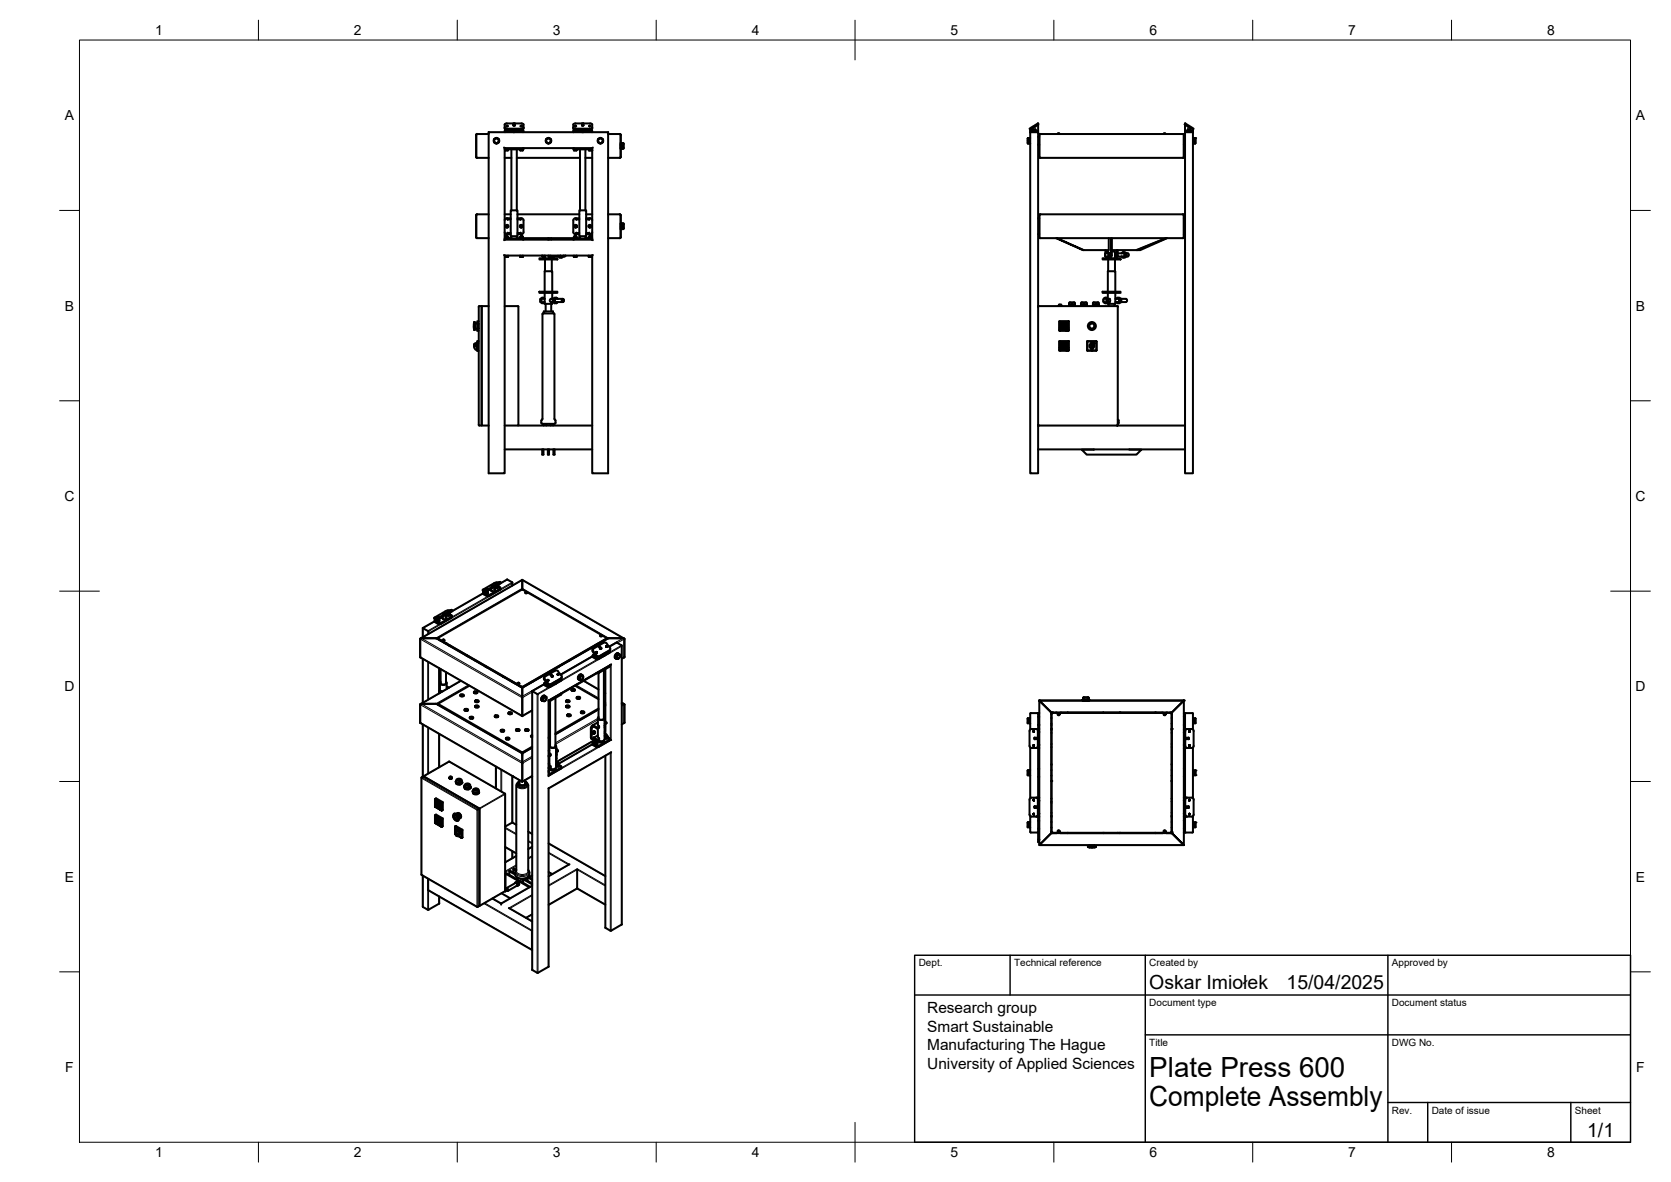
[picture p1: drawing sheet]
<svg xmlns="http://www.w3.org/2000/svg" width="420mm" height="297mm" viewBox="0 0 420 297" stroke-linecap="round" stroke-linejoin="round" font-family="sans-serif">
<defs><g id="words">
<g font-size="7">
<text x="289" y="270.6">Plate Press 600</text>
<text x="289" y="278.1">Complete Assembly</text>
</g>
<g font-size="4.9">
<text x="289" y="248.5">Oskar Imiołek</text>
<text x="323.5" y="248.5">15/04/2025</text>
<text x="399.1" y="285.7">1/1</text>
</g>
<g font-size="3.9">
<text x="233.1" y="254.6">Research group</text>
<text x="233.1" y="259.3">Smart Sustainable</text>
<text x="233.1" y="263.9">Manufacturing The Hague</text>
<text x="233.1" y="268.6">University of Applied Sciences</text>
</g>
<g font-size="3.5">
<text x="39" y="8.8">1</text>
<text x="89" y="8.8">2</text>
<text x="139" y="8.8">3</text>
<text x="189" y="8.8">4</text>
<text x="239" y="8.8">5</text>
<text x="289" y="8.8">6</text>
<text x="339" y="8.8">7</text>
<text x="389" y="8.8">8</text>
<text x="16.3" y="30.2">A</text>
<text x="411.3" y="30.2">A</text>
<text x="16.3" y="78">B</text>
<text x="411.3" y="78">B</text>
<text x="16.2" y="125.9">C</text>
<text x="411.2" y="125.9">C</text>
<text x="16.2" y="173.7">D</text>
<text x="411.2" y="173.7">D</text>
<text x="16.3" y="221.6">E</text>
<text x="411.3" y="221.6">E</text>
<text x="16.4" y="269.4">F</text>
<text x="411.4" y="269.4">F</text>
<text x="39" y="290.8">1</text>
<text x="89" y="290.8">2</text>
<text x="139" y="290.8">3</text>
<text x="189" y="290.8">4</text>
<text x="239" y="290.8">5</text>
<text x="289" y="290.8">6</text>
<text x="339" y="290.8">7</text>
<text x="389" y="290.8">8</text>
</g>
<g font-size="2.5">
<text x="231" y="242.9">Dept.</text>
<text x="255" y="242.9">Technical reference</text>
<text x="289" y="242.9">Created by</text>
<text x="350" y="242.9">Approved by</text>
<text x="289" y="252.8">Document type</text>
<text x="350" y="252.8">Document status</text>
<text x="289" y="262.9">Title</text>
<text x="350" y="262.9">DWG No.</text>
<text x="350" y="279.9">Rev.</text>
<text x="360" y="279.9">Date of issue</text>
<text x="396" y="279.9">Sheet</text>
</g>
</g></defs>
<!-- layer: Visible -->
<g fill="#000">
<circle cx="148.1" cy="37.8" r=".25"/>
<circle cx="148.7" cy="37.8" r=".25"/>
<circle cx="300.5" cy="34.7" r=".25"/>
<circle cx="138.5" cy="75.1" r=".25"/>
<circle cx="138.5" cy="75.9" r=".25"/>
<circle cx="278.8" cy="75.1" r=".25"/>
<circle cx="278.8" cy="75.9" r=".25"/>
<circle cx="119.2" cy="82.6" r=".25"/>
<circle cx="119.2" cy="82.3" r=".25"/>
<circle cx="119.2" cy="81.5" r=".25"/>
<circle cx="119.2" cy="81.2" r=".25"/>
<circle cx="119.2" cy="81.3" r=".25"/>
<circle cx="119.2" cy="86.6" r=".25"/>
<circle cx="119.3" cy="87" r=".25"/>
<circle cx="119.3" cy="86.9" r=".25"/>
<circle cx="120" cy="86.3" r=".25"/>
<circle cx="120" cy="86.2" r=".25"/>
<circle cx="266.6" cy="81.2" r=".25"/>
<circle cx="266.6" cy="86.5" r=".25"/>
<circle cx="266.6" cy="86.2" r=".25"/>
<circle cx="266.6" cy="81.5" r=".25"/>
<circle cx="266.6" cy="87.1" r=".25"/>
<circle cx="266.6" cy="82.1" r=".25"/>
<circle cx="274.4" cy="86.5" r=".25"/>
<circle cx="274.4" cy="86.3" r=".25"/>
<circle cx="274.5" cy="86.2" r=".25"/>
<circle cx="274.5" cy="87.4" r=".25"/>
<circle cx="274.5" cy="88.1" r=".25"/>
<circle cx="274.5" cy="86.6" r=".25"/>
<circle cx="274.5" cy="86.9" r=".25"/>
<circle cx="274.6" cy="86.6" r=".25"/>
<circle cx="274.6" cy="86.2" r=".25"/>
<circle cx="274.7" cy="86.3" r=".25"/>
<circle cx="274.7" cy="86.5" r=".25"/>
<circle cx="110" cy="155.7" r=".25"/>
<circle cx="110.2" cy="155.7" r=".25"/>
<circle cx="112.7" cy="154.2" r=".25"/>
<circle cx="122.2" cy="148.7" r=".25"/>
<circle cx="124.9" cy="147.2" r=".25"/>
<circle cx="125.1" cy="147.2" r=".25"/>
<circle cx="112.1" cy="161.6" r=".25"/>
<circle cx="261.3" cy="176.1" r=".25"/>
<circle cx="264.6" cy="179.1" r=".25"/>
<circle cx="281.6" cy="179.1" r=".25"/>
<circle cx="290.5" cy="179.1" r=".25"/>
<circle cx="297.7" cy="176.1" r=".25"/>
<circle cx="258.4" cy="193.6" r=".25"/>
<circle cx="258.4" cy="194.8" r=".25"/>
<circle cx="264.4" cy="196.3" r=".25"/>
<circle cx="294.6" cy="183.2" r=".25"/>
<circle cx="300.6" cy="194.8" r=".25"/>
<circle cx="300.6" cy="193.6" r=".25"/>
<circle cx="109.5" cy="202.6" r=".25"/>
<circle cx="109.5" cy="206.7" r=".25"/>
<circle cx="109.5" cy="202.7" r=".25"/>
<circle cx="109.5" cy="206.8" r=".25"/>
<circle cx="109.5" cy="205.6" r=".25"/>
<circle cx="109.5" cy="201.2" r=".25"/>
<circle cx="109.5" cy="205.3" r=".25"/>
<circle cx="109.5" cy="201.5" r=".25"/>
<circle cx="109.5" cy="205.8" r=".25"/>
<circle cx="109.5" cy="201.7" r=".25"/>
<circle cx="109.5" cy="201.3" r=".25"/>
<circle cx="109.6" cy="206.1" r=".25"/>
<circle cx="109.6" cy="205.6" r=".25"/>
<circle cx="109.6" cy="205.3" r=".25"/>
<circle cx="109.6" cy="201.2" r=".25"/>
<circle cx="109.6" cy="201.5" r=".25"/>
<circle cx="109.6" cy="201.8" r=".25"/>
<circle cx="109.6" cy="202.7" r=".25"/>
<circle cx="109.6" cy="202" r=".25"/>
<circle cx="109.6" cy="205.9" r=".25"/>
<circle cx="109.6" cy="206.7" r=".25"/>
<circle cx="109.6" cy="201.3" r=".25"/>
<circle cx="109.6" cy="206.8" r=".25"/>
<circle cx="109.6" cy="202.1" r=".25"/>
<circle cx="109.6" cy="205.4" r=".25"/>
<circle cx="109.6" cy="201.6" r=".25"/>
<circle cx="109.6" cy="202.8" r=".25"/>
<circle cx="109.6" cy="206.5" r=".25"/>
<circle cx="109.6" cy="202.4" r=".25"/>
<circle cx="109.6" cy="205.7" r=".25"/>
<circle cx="109.7" cy="206.6" r=".25"/>
<circle cx="109.7" cy="202.5" r=".25"/>
<circle cx="109.7" cy="202.4" r=".25"/>
<circle cx="109.7" cy="206.5" r=".25"/>
<circle cx="109.8" cy="202.6" r=".25"/>
<circle cx="109.8" cy="206.7" r=".25"/>
<circle cx="110.2" cy="206.7" r=".25"/>
<circle cx="110.2" cy="202.6" r=".25"/>
<circle cx="110.5" cy="202.8" r=".25"/>
<circle cx="110.5" cy="206.9" r=".25"/>
<circle cx="110.6" cy="207.4" r=".25"/>
<circle cx="110.6" cy="203.3" r=".25"/>
<circle cx="110.7" cy="203.4" r=".25"/>
<circle cx="110.8" cy="207.1" r=".25"/>
<circle cx="110.8" cy="203" r=".25"/>
<circle cx="110.8" cy="207.5" r=".25"/>
<circle cx="110.8" cy="203.4" r=".25"/>
<circle cx="110.8" cy="207.6" r=".25"/>
<circle cx="110.8" cy="203.5" r=".25"/>
<circle cx="110.9" cy="207.6" r=".25"/>
<circle cx="110.9" cy="203.5" r=".25"/>
<circle cx="111" cy="207.7" r=".25"/>
<circle cx="111" cy="203.5" r=".25"/>
<circle cx="111" cy="207.6" r=".25"/>
<circle cx="111" cy="203.6" r=".25"/>
<circle cx="114.2" cy="205.5" r=".25"/>
<circle cx="114.3" cy="204.9" r=".25"/>
<circle cx="114.6" cy="209.4" r=".25"/>
<circle cx="114.6" cy="209.7" r=".25"/>
<circle cx="114.6" cy="209.5" r=".25"/>
<circle cx="114.7" cy="209.6" r=".25"/>
<circle cx="115.2" cy="209.6" r=".25"/>
<circle cx="115.2" cy="208.5" r=".25"/>
<circle cx="115.2" cy="208.8" r=".25"/>
<circle cx="115.2" cy="208.4" r=".25"/>
<circle cx="115.2" cy="208.6" r=".25"/>
<circle cx="115.7" cy="208.8" r=".25"/>
<circle cx="258.4" cy="206.7" r=".25"/>
<circle cx="264.4" cy="209.1" r=".25"/>
<circle cx="273.9" cy="212.9" r=".25"/>
<circle cx="274.5" cy="212.9" r=".25"/>
<circle cx="275.2" cy="212.9" r=".25"/>
<circle cx="294.6" cy="209.1" r=".25"/>
<circle cx="300.6" cy="206.7" r=".25"/>
<circle cx="130.1" cy="221.6" r=".25"/>
</g>
<g fill="none" stroke="#000" stroke-width=".51">
<path d="M122.9 33.2v85.7h4v-54.7M122.9 33.7h-3.1l-.1 5.8 .3 .2h2.9M122.9 33.2h6.2M122.9 33.2l.1 .2M124.2 35v.7M124.2 35.7l.6 .4M124.2 35.7h.1M124.2 35h.1M124.8 34.7l-.6 .3M124.8 36.1h.1M124.8 34.7h.1M124.8 34.7l.6 .3"/>
<path d="M125.4 35v.7M125.4 35.7l-.6 .4M125.4 35h.1M125.4 35.7h.1M126.7 37.1l.2 .1M126.9 37.2h22M126.9 33.2v-.3h2.2v.3M126.9 32l.5 .3M126.9 37.2v23M126.9 39.7h1.7M127.1 37.7h.6M127.1 37.6h.6v.2h-.6z"/>
<path d="M127.1 32.5l-.1 .1M127.1 37.5v.1M127.2 32.6h-.2l.1 .3M127.2 32.6v.3M127.4 31.7h.2M127.4 31.7h.2zM127.4 37.6v.1M127.4 31h1.7v.5M127.4 31l-.5 .3v1l.5 .3M127.4 31.7h.1zM127.4 31.6l.2 .1zM127.5 31.6l.1 .1"/>
<path d="M127.5 31.6h.1M127.6 32.6v.3M127.7 37.5v.1M127.8 32.9h-.1M127.8 32.6v.3h-.8M128.6 37.5v15.4M129.1 31.5h.3M129.1 32.6h.3v.6h-.3zM129.1 31.6v-.6l2.3 .1 .2 .2v1l-.5 .3h-3.7M129.1 31.5h.1M129.4 31.5v-.5v.6M129.4 31.5h-.1"/>
<path d="M129.9 39.7h15.9M129.9 37.5v15.4M130.8 32.6l.1 .3M130.8 32.9h.7l-.1-.4-.1 .4M130.8 37.8h.1M130.8 37.7h.7M130.8 37.8h.6M130.9 37.5v.1M130.9 31.7h.2zM131 32.6v.3M131 31.6l.2 .1zM131 31.7h.1"/>
<path d="M131 31.6l.1 .1M131 31.6h.1M131.1 37.6v.1M131.3 32.6h.1M131.4 37.5v.1M131.4 32.5l.1 .1M131.4 37.8h.1M131.5 37.6h-.7v.2M131.5 37.6v.2M131.5 32.9h-.1M131.6 32l-.5 .3h-3.7M131.6 37.2v.3h-4.7"/>
<path d="M131.6 33.2v-.3h-2.2v.3h17M137.3 35v.7M137.3 35.7l.6 .4M137.3 35h.1M137.9 34.7l-.6 .3M137.9 34.7h.1M137.9 36.1h.1M137.9 34.7l.6 .3M138.5 35.7l-.6 .4M138.5 35v.7M138.5 35h.1M144.1 37.2v.3h4.8"/>
<path d="M144.1 33.2v-.3h2.3v.3M144.2 32l.5 .3h3.7l.5-.3M144.3 37.8h.1M144.3 37.6h.7M144.3 37.6v.2M144.3 37.7h.7M144.3 37.8h.6M144.4 32.5l-.1 .1M144.4 37.5v.1M144.5 32.9l-.1-.4v.4M144.7 31.7h.1zM144.7 37.6v.1"/>
<path d="M144.7 31.6l.2 .1zM144.7 31.7h.1M144.7 31.6l.2 .1M144.7 31.6h.1M144.8 31.7h-.2h.3M144.8 32.6v.3M144.9 37.5v.1M144.9 37.8h.1M145 37.6v.2M145 32.9h-.1M145 32.6v.3h-.7M145.8 37.5v15.4"/>
<path d="M146.4 32.6h.3v.6h-.3zM146.4 31.5h.1M146.7 31.5h-.3v-.5l-2 .1-.3 .2 .1 1 .5 .3h3.7l.5-.3v-1l-.2-.2-2.3-.1v.6M146.7 31.5v-.5v.6M146.7 31.5h-.1M147.2 39.7h1.7M147.2 37.5v15.4M148 32.6l.1 .3M148 32.9h.8v-.3h-.2v.3M148.1 37.6h.6v.2h-.6zM148.1 37.7h.6M148.1 37.5v.1"/>
<path d="M148.2 31.7h.2M148.2 31.7h.2zM148.2 32.6v.3M148.2 31.6l.2 .1zM148.3 31.6l.1 .1M148.3 31.6h.1M148.4 37.6v.1M148.5 32.6h.1M148.7 37.5v.1M148.7 32.5l.1 .1M148.8 32.9h-.1M148.9 33.2v-.3h-2.2v.3h6.2v85.7h-4v-54.7"/>
<path d="M148.9 37.2v23M149.1 37.1l-.2 .1M150.4 35v.7M150.4 35.7h.1M150.4 35h.1M150.4 35.7l.6 .4M151 36.1h.1M151 34.7h.1M151 34.7l-.6 .3M151 34.7l.6 .3M151.6 35.7l-.6 .4M151.6 35h.1"/>
<path d="M151.6 35.7h.1M151.6 35v.7M152.9 33.7h2.9l.3 .2-.1 5.7-3.1 .1M152.9 33.2l-.1 .2M156.1 37.4h.1M156.1 35.9h.1M156.1 35.9l.2 .1zM156.1 37.4v-.4v.4M156.1 36.6v-.3v.7v-.3M156.1 35.9v.4M156.3 35.9v.4zM156.3 36.6h-.2l.2 .1"/>
<path d="M156.3 37v.4zM156.3 36.3v.7zM156.3 35.9a.6 .6 0 0 1 .6 .3 .6 .6 0 0 1-.1 .7v.4l-.7 .1h.2M258.5 34.7v1.4M258.5 35.7h.4M258.5 36.1h.4M258.5 34.7h.4M258.9 32.3l2.1-1.3 .1 .3-2.1 1.3zM258.9 35h-.4M259 34.7h-.1v1.4h.1M259 32.6v.3M259.2 33.2h1.7"/>
<path d="M259.2 33.2h-.2v-.3h2v.3h-.1M259.2 33.2l-.2 .2v85.5h2v-6M259.7 32.6h.7M259.7 32.9h.1M259.8 32.6v.3h-.1v-.3h.5v.3h-.4M260.2 32.6h.2v.3h-.2M260.4 31.7l-.1 .1M260.4 32.9h-.1M260.9 33.2l.1 .2M261 31h.1M261 31.1h.1M261 31.3v1.6"/>
<path d="M261 33.4v73.5M261 34.4h.3M261 36.4h.3M261.3 33.9v5.6M261.3 33.9l.3-.2h35.8l.3 .2v5.6l-.3 .2h-35.8l-.3-.2M265.9 33.7l.4-.2 .1 .2M292.6 33.7l.3-.2 .2 .2M297.7 34.4h.3M297.7 36.4h.3M298 31.3v1.6M298 32.9h2v.3h-2zM298 31l2.1 1.3-.1 .3-2.1-1.3z"/>
<path d="M298 31v.1M298.1 33.2l-.1 .2v73.5M298.6 31.7l.2 .1M298.6 32.9h.7M298.6 32.5h.7M298.6 32.9h.1M298.6 32.5v.4M298.6 32.6h.4M299.3 32.5v.4M299.3 32.9h.1M299.3 32.6h-.3v.3M299.8 33.2l.2 .2v85.5h-2v-6"/>
<path d="M300 34.7h.1v1.4h-.1M300 32.6v.3M300.1 34.7l.5 .1-.1 1.3v-1.1h-.4h.4l.1-.2zM300.1 35.7h.4M300.1 36.1h.4M119.7 59.6l.3 .2h2.9M122.9 53.9h-3.1l-.1 5.7M126.9 58.4l.2 .4 .3 .1M126.9 53.9h1.5M126.9 59.9h4.7v.3M126.9 59.8h.1M127 59.6h.8"/>
<path d="M127 59.9h.1M127 59.9h.8v-.3h-.2v.3M127.2 59.3h.4M127.2 59.6h-.2v.3M127.4 54.8h.2M127.4 58.9h.2M127.4 54.8l-.4 .3-.1 .2M127.6 59.3h.1M127.6 59.3h-.4v.2M127.6 59.6h-.4v.3M127.6 59.3v.2M127.6 58.9h.8"/>
<path d="M127.6 55.1v.1l.1-.1M127.7 58.5h-.1v.1M127.8 59.9h-.1M127.8 59.8h.8M128.4 58.6h-.8v.3M128.4 52.9h1.7v6.5h-1.7zM128.4 54.8h-.8v.3h.8M128.6 59.4v.5M129.9 59.8h.9M129.9 59.4v.5M130.1 53.9h15.6M130.1 54.8h.8v.3h-.8"/>
<path d="M130.1 58.9h.8M130.1 58.6h.8v.3M130.8 59.6h.7M130.8 59.9h.1M130.8 59.9h.7v-.3h-.2v.3M130.8 58.5h.2l-.1 .1M130.9 54.8a.56 .56 0 0 1 .7 .5M130.9 55.1l.1 .1-.2-.1M130.9 59.3h.4M131 59.6h-.2v.3M131.3 59.3h.1M131.3 59.3h-.4v.2"/>
<path d="M131.3 59.6h-.3v.3M131.3 59.3v.2M131.5 59.9h-.1M131.5 59.8h12.8M131.6 55.4v3a.56 .56 0 0 1-.7 .5M137.8 59.8v.4M138 59.8v.4M138.6 59.8v.4M144.1 55.4l.1 3a.56 .56 0 0 0 .7 .5M144.3 59.6h.7M144.3 59.9h.1M144.3 59.9h.7v-.3h-.2v.3"/>
<path d="M144.4 59.3h.4M144.5 59.6h-.2v.3M144.5 59.3h.3M144.5 59.3l-.1 .2M144.8 59.3h.1M144.8 59.3v.2M144.8 59.6h-.3v.3M144.9 54.8a.56 .56 0 0 0-.7 .5M144.9 58.9h.8M144.9 55.1v.1l.1-.1M145 58.5h-.1v.1M145 59.9h-.1"/>
<path d="M145 59.8h.8M145.7 58.6h-.8v.3M145.7 52.9h1.7v6.5h-1.7zM145.7 54.8h-.8v.3h.8M145.8 59.4v.5M147.2 59.8h.8M147.2 59.4v.5M147.4 53.9h1.5M147.4 54.8h.7v.3h-.7M147.4 58.9h.7M147.4 58.6h.7v.3M148 59.6h.8"/>
<path d="M148 59.9h.1M148 59.9h.8v-.3h-.2v.3M148.1 58.5h.1v.1M148.1 54.8a.57 .57 0 0 1 .8 .5M148.2 55.1v.1l-.1-.1M148.2 59.3h.4M148.2 59.6h-.2v.3M148.2 59.3v.2M148.6 59.3v.2M148.6 59.6h-.4v.3M148.8 59.8h.1M148.8 59.9h-.1"/>
<path d="M148.9 59.9h-4.8v.3M148.9 58.4a.57 .57 0 0 1-.8 .5M152.9 53.9h3.1l.1 5.7M156.1 59.6l-.3 .2h-2.9M156.1 57.6h.1M156.1 56.1h.1M156.1 56.1v.4zM156.1 57.2v.4zM156.1 57.6h.2zM156.1 56.1l.2 .1zM156.1 56.8v-.3v.7v-.3M156.3 56.1v.4z"/>
<path d="M156.3 56.8h-.2l.2 .1M156.3 57.2v.4zM156.3 56.5v.7zM156.3 56.1h.4M156.7 56.1l.2 .2M156.9 56.3v1.1M156.9 57.4l-.2 .2h-.4M261 54.8h.3M261 58.9h.3M261.3 54.1v5.5M261.3 59.6l.3 .2h35.8l.3-.2M261.3 54.1l.3-.2h35.8l.3 .2v5.5"/>
<path d="M265.5 59.8l7 3.1-6.8-3.1M278.8 59.8v3.1h-6.3M279.4 59.8v4.4l-.3 .6h-.9l-.1-.2M279.6 59.8v4.4h-.2M293.1 59.8l-7.4 3.1M293.3 59.8l-7.4 3.1h-6.3M293.5 59.8l-6.8 3.1h-.8M297.7 54.8h.3M297.7 58.9h.3M120.5 76.9h2.4M120.5 76.9l-.1 .2v29.7l.7 .1M121.1 76.9v30h1.8"/>
<path d="M121.1 77.1v29.7M126.7 64.1l.2 .1M126.9 60.2l-.2 .2M126.9 64.2h22M126.9 76.9l3.4 .1-.1 29.9M126.9 60.2h22M127 64.5h.2M127 64.5h.8M127 64.2h.8M127.1 64.3h.1M127.2 64.3h-.2v.2M127.6 64.3h-.4v.2l.2 .1 .4-.1v-.2h-.2v.2"/>
<path d="M127.7 64.3h.1M130.8 64.5h.7M130.8 64.2h.7M130.8 64.5h.2M130.9 64.3h.1M131 64.3h-.2v.2M131.3 64.3h-.3l.1 .3 .4-.1v-.2h-.2v.2M131.4 64.3h.1M135.6 64.9h4.5v.3h-4.5zM135.6 73.3h4.5v.3h-4.5zM135.8 75.2v.6h.4M135.8 75.8l.5 .4h.3"/>
<path d="M136.3 64.2l.1 .2M136.3 64.4h.1M136.3 64.2l.3 .6h.2l-.3-.6M136.4 64.4l.1 .2M136.6 74.8h-.3l-.5 .4h.4M136.6 75.1h.3l-.3-.3-.4 .4v.6l.4 .4 .3-.3h-.3M136.7 78.6v-.3h2.3l.2 .4M136.8 78.6l-.2 .1M136.8 64.8h.2M136.9 73.6v2.8h2v-.5M137 64.2l.1 .2M137 64.2v.7"/>
<path d="M137 65.2v3M137.2 76.4v1.9M137.8 64.2l.2 .6h.3l-.3-.6M138.5 64.2l.1 .3 .3-.1M138.5 75.1h.5M138.5 75.9h.5M138.6 75.1a.4 .4 0 0 0-.4 .4 .4 .4 0 0 0 .4 .4M138.6 64.5h1.8M138.6 76.4v1.9M138.7 64.4v.1M138.7 64.8v.1M138.7 65.2v3"/>
<path d="M138.9 73.3v-5.1h-2v5.1M138.9 73.6v1.5M139 75.2v.6h.5a.74 .74 0 0 1 .4-1h-.5l-.4 .4h.5M139 75.8l.4 .4h.5l.4-.3M139.4 64.5l-.2 .3h-.9M139.5 75.8l.4 .4M139.9 74.8l.4 .3a.46 .46 0 0 0-.7 .4 .46 .46 0 0 0 .6 .4M139.9 75.1h1.6M139.9 75.9h1.6M140.3 64.2l.1 .2h.4v-.2M140.4 64.4l.4 .4h.4l.4-.3M140.8 64.4l.4 .4"/>
<path d="M140.9 64.2l.3 .4 .4-.2M141.3 64.5h.6M141.7 64.2l.3 .2 .2-.2-.2 .2-.2-.2M144.3 64.5h.7M144.3 64.2h.7M144.3 64.5h.2M144.4 64.3h.1M144.5 64.3h-.2v.2M144.8 64.3h-.3v.2l.2 .1 .3-.1v-.2h-.2v.2M144.9 64.3h.1M148 64.5h.8M148 64.2h.8"/>
<path d="M148 64.5h.2M148.1 64.3h.1M148.2 64.3h-.2v.2M148.6 64.3h-.4v.2l.2 .1 .4-.1v-.2h-.2v.2M148.7 64.3h.1M148.9 60.2l.2 .2M149.1 64.1l-.2 .1M261 77h20.1M261.2 76.9l-.2 .2M266.2 76.8h.1M266.2 76.6v.3M266.3 76.8h.2z"/>
<path d="M266.3 76.5h.4M266.4 76.5l-.1 .1M266.4 76.8l.1 .1-.1-.1M266.4 76.8h.1M266.5 76.8h.3zM266.5 76.9l.4-.1zM266.7 76.8h.1M266.8 76.5v.4M266.9 76.8h.1M266.8 76.8h.1M268.8 76.5v.2v-.2M268.8 76.5h.4z"/>
<path d="M268.8 76.7h.4h-.4v.2M269 76h1M269 76l-.2 .5M269.2 76.5h.7zM269.5 76.5v.2l.1-.2M269.5 76.7h-.3h.7h-.3M269.9 76.5h.4zM270.1 76l.2 .2v.3M270.2 76.5v.2l.1-.2M270.2 76.7h-.3h.4v.2M271.8 76.5v.2v-.2M271.8 76.5h.4z"/>
<path d="M271.8 76.7h.4h-.4v.2M272 76h1M272 76l-.2 .5M272.2 76.5h.7zM272.5 76.5v.2l.1-.2M272.5 76.7h-.3h.7h-.3M272.9 76.7h.4zM272.9 76.5h.4zM273.1 76l.2 .2v.3M273.3 76.5l-.1 .2zM273.3 76.7v.2M274.8 76.5h.4z"/>
<path d="M274.8 76.7h.4zM274.8 76.7v.2M274.8 76.5v.2zM275 76h1.1M275 76l-.2 .2v.3M275.2 76.5h.7zM275.5 76.5v.2l.1-.2M275.5 76.7h-.3h.7h-.3M275.9 76.7h.4zM275.9 76.5h.4zM276.1 76l.2 .2v.3M276.3 76.5l-.1 .2z"/>
<path d="M276.3 76.7v.2M277.2 64.9h4.5v.3h-4.5zM277.2 73.3h4.5v.3h-4.5zM277.6 75a.51 .51 0 0 1 .7 .5 .51 .51 0 0 1-.7 .5 .72 .72 0 0 1 0-1zM277.9 74.8l.4 .4h.3M277.9 64.4l.4 .3M277.9 62.9v1.5M278.1 63.5a.51 .51 0 0 1 .6 .5 .51 .51 0 0 1-.6 .5 .72 .72 0 0 1 0-1zM278.3 75.8l-.4 .4h.3l.4-.4v-.6l-.4-.4a.72 .72 0 0 0-.8 .6 .72 .72 0 0 0 .5 .8M278.3 75.2v.6h.3M278.3 63.4l-.4 .3M278.3 63.4l.4 .3h.4"/>
<path d="M278.3 63.4h.4M278.3 64.7h.3M278.3 63.4h.1M278.3 64.7h.1M278.6 73.6v1.5h.3M278.6 64.8v.1M278.6 65.2v3M278.6 63.4h.1M278.7 64.7h-.1M278.7 63.4l.4 .3M278.8 63.7h.1M278.8 64.4h.3"/>
<path d="M278.8 63.7v.7M278.8 63.7h.3M278.8 64.4h.1M278.8 75.1a.4 .4 0 0 1 .4 .4 .4 .4 0 0 1-.4 .4M278.8 76.4v.5M279.1 63.7h.1M279.1 64.4h-.4l-.4 .3h.4M279.1 64.4l-.4 .3M279.1 63.7v.7M279.1 64.4h.1M279.6 64.2l-.3 .6h-.2M279.6 63.2h.8v1.7"/>
<path d="M280.2 76.4v.5M280.4 65.2v3M280.4 63.7v.7M280.4 73.6v2.8h-1.8v-.5h.3M280.4 73.3v-5.1h-1.8v5.1M280.4 75.1h.6M280.4 75.9h.6M280.7 75.1a.45 .45 0 0 1 .7 .4 .45 .45 0 0 1-.7 .4M280.8 62.9v1.3l-.2 .6h-.2M280.9 76.9l.2 .2M281 64.5h1.3M281 74.8l-.4 .3"/>
<path d="M281.1 62.9v1.3h-.3M281.1 64.2l-.3 .6h-.2M281.1 77.1v29.7M281.1 63.7h1.2M281.5 75.2v.6h.4a.74 .74 0 0 0-.4-1h-.5l.5 .4h.4M281.5 75.8a.41 .41 0 0 1-.4 .4 .41 .41 0 0 1-.5-.3M281.9 75.1l1.4 .1 .1 .5-.3 .2M281.9 75.9h1.2M281.9 75.8l-.4 .4h-.5M282.1 63.7a.45 .45 0 0 1 .6 .3 .45 .45 0 0 1-.6 .4M282.4 63.4l-.4 .3M282.8 63.7v.7h.5a.74 .74 0 0 0-.5-1h-.4l.4 .3h.5"/>
<path d="M282.8 64.4l-.4 .4-.4-.3M283.2 63.7h.5l.1 .3-.1 .4-.5 .1M283.3 64.4l-.5 .4h-.4M119.2 81.2h.1M119.2 82.2v.3zM119.2 82.7h.1M119.2 81.2v1.4M119.2 82.7v.2M119.2 81.4v.9zM119.2 86.8l.1 .1M119.2 82.9h.1M119.2 81l.2-.1v2h-.1"/>
<path d="M119.2 81v.2M119.3 87h.1M119.3 86.9v.1M119.3 86.9h.1M119.3 87l-.1 .1M119.3 86.6h.1M119.4 82.5h.2M119.4 81.4h.2M119.8 86.4v1M119.9 86.2a.61 .61 0 0 0-.7 .6M120 88.1h.1M120 82.6v.5h.4"/>
<path d="M120 86.2v1.9a1.15 1.15 0 0 1-.8-1.3M120 81.3h-.4v1.3h.7v-1.4h-.3v1.4M120 87.4h.1M120 86.4h.1M120.1 85.7l-.1 .5M120.1 85.8v2.3M120.3 81.4h.1M120.3 82.5h.1M120.4 80.7h-.4v.6M120.4 85.7h-.3v2.4h.3M266.3 85.7h2.4v2.4h-2.4zM266.3 80.7h2.4v2.4h-2.4z"/>
<path d="M266.4 85.8h2.3v2.3h-2.3zM266.4 80.8h2.3v2.3h-2.3zM266.4 87.8h2.3M266.4 87.4h2.3M266.4 82.9h2.3M266.4 82.4h2.3M266.5 88h.1M266.5 83h.1M266.5 81.2h.1M266.5 81.5h.1M266.5 81.8v.1M266.5 82.1v.1"/>
<path d="M266.5 86.2h.1M266.5 86.5h.1M266.5 86.8v.1M266.5 87.1v.1M266.5 86.2h.2M266.5 81.8l.2 .1M266.5 82.2h.2M266.5 86.8l.2 .1h-.2M266.5 87.1l.2 .1h-.2M266.5 86.5h.2h-.2M266.5 81.8h.2M266.5 82.1h.2"/>
<path d="M266.5 81.5h.2h-.2M266.5 81.1l.2 .1h-.2M266.5 87.9l.1 .1zM266.5 82.9l.1 .1zM266.6 86.5h.1M266.6 81.5h.1M266.6 86.2h.1M266.6 81.2h.1M266.6 86.8h.1M266.6 81.8h.1M266.6 86.9h.1M266.6 87.2h.1"/>
<path d="M266.6 82.2h.1M266.6 88h.1M266.6 83h.1M266.6 87.1h.1M266.6 82.1h.1M266.7 86.9h.1M266.7 81.9h.1M266.7 86.5h.1M266.7 86.2h.1M266.7 81.2h.1M266.7 81.5h.1M266.8 87.6h.1"/>
<path d="M266.8 82.6h.1M266.7 82.5h.3l-.1 .2M266.7 87.5h.2M266.8 87.7l-.1-.2 .1 .2M266.8 82.5l-.1 .2 .1-.2M266.9 87.6h.1M266.9 82.6h.1M266.8 86.1h1.6v.5h-1.6zM266.8 86.7h1.6v.5h-1.6zM266.8 81.1h1.6v.5h-1.6zM266.8 81.7h1.6v.5h-1.6zM266.9 82.7h-.2"/>
<path d="M266.9 87.5l.1 .2h-.3M266.9 82.5v.2M267.2 87.6h.1M267.2 82.6h.1M267.3 87.6l.1 .1zM267.3 82.6l.1 .1zM267.4 87.5v.2zM267.4 82.5v.2zM267.7 87.5h.2zM267.7 82.5h.2zM267.7 87.6h.2zM267.7 82.6h.2z"/>
<path d="M268.1 88h.1M268.1 83h.1M268 88h.1M268 83h.1M268.2 88h.1M268.2 83h.1M268.2 87.7h.2zM268.2 82.7h.2zM268.2 87.6l.2 .1zM268.2 82.6l.2 .1zM268.3 88h.1M268.3 83h.1"/>
<path d="M268.3 87.5h.1M268.3 82.5h.1M268.4 88h.1M268.4 83h.1M268.5 88h.1M268.5 82.9h.1M268.5 83h.1M268.6 88h.1M268.6 83h.1M273.3 85.8v2.2M273.3 85.8h2.4M273.4 85.8v2.2"/>
<path d="M273.4 85.8h2.3M274.1 81.4l.7-.2-.5 .1-.5 .5zM274.4 86.3a.65 .65 0 0 0-.5 .6 .65 .65 0 0 0 .4 .6M274.4 86.3h.1M274.5 86.9h.1M274.5 86v.1zM274.5 86.2v.4l.1-.4M274.5 86.2h.1M274.5 86.2l-.1 .1M274.5 86.9l.1 .1zM274.5 86.9v.1M274.5 87.1l.1-.3-.1 1.3-.2-.6"/>
<path d="M274.6 86.9v.1M274.6 86.2h.1M274.6 86.2l.1 .1M274.6 86.9h.1M274.7 86.3h.1M274.7 86.3a.65 .65 0 0 1 .5 .6 .65 .65 0 0 1-.4 .6M274.7 82.6h-.4l-.5-.5 .4 .4 .5 .1M274.8 87.5l-.2 .6M275 81.4l.3 .7-.3 .4 .2-.5zM275.1 86.2l.1 .2zM275.7 88h-2.3M275.7 85.8v2.2"/>
<path d="M275.7 88h-2.4M126.9 112.9h22M126.9 106.9h22M136.3 113h.4v1.2h-.4zM136.3 112.9v.1M136.4 106.5h3M136.4 105.3l-.2 .3-.1 .7 .3 .2M136.4 105.3v-26.4l.1-.1h2.7l.2 .1v26.4M136.7 112.9v.1M136.7 106.5v.4M137.4 106.5v.4M137.8 113h.2v1.2h-.2z"/>
<path d="M137.8 112.9v.1M138 112.9v.1M138.5 106.5v.4M139.1 106.5v.4M139.1 113h.3v1.2h-.3zM139.1 112.9v.1M139.4 105.3l.3 .4v.6l-.3 .2M139.4 112.9v.1M261 106.9v6M261 106.8l.2 .1-.2-.1M261 106.9h37M261 112.9h37"/>
<path d="M281.1 105.4l.1 .1M281.1 106.8l-.2 .1zM281.1 105.5l.2 .8-.3 .2M284 112.9l3 .1-1.3 1.2h-12.5l-1.2-1.2 3-.1M298 106.9v6M106.3 157.8v2.3M106.3 157.8l1.5 .9M109.3 155.9v.3M109.3 156.1l-3 1.7M109.7 155.5l-.4 .3 .2 .3M109.8 155.9l.2 .1v.3l-.2-.1v-.4a.38 .38 0 0 1 .6-.1 .38 .38 0 0 1 0 .5l-.4 .1M109.9 155.7l.5 .1-.3 .1h-.2z"/>
<path d="M110 155.7l.3 .1-.3 .1zM110.1 155.1l.1-.1-.2 .1M110.1 155h.1zM110.4 156h-.4M110.5 155.8l-.1 .4M111 155.2l.3 .2M111.3 155.4l.1 .1zM111.4 155.5l.7 .3M111.6 154.2l.6-.1 1.4-.8-1.4 .2-3 1.8 1.6-.4M112 154.2l-1.2 .7M112 154.2l-.6 .2M112 154.2l-.6 .2 .1-.1"/>
<path d="M112 154.2l.1 .3-1.6 .9-1.1 .2-.2-.3M112 154.2l.1 .2M112.1 154.6v1.2M112.2 154.1l-.8 .2M112.2 154.1l.1 1.6-.2 .1M112.3 154.2v.2M112.4 154.3v.3l.3 .2v-.3l-.3-.1M112.6 153.6l.1-.1zM112.7 153.6h-.1M112.7 154.2l.3 .1h-.3zM112.7 154.2l.3 .1-.3-.1M112.7 153.6h-.2"/>
<path d="M112.8 154.1l.4 .1v.3l-.1 .2-.4 .1M112.9 154.1l.1 .3-.5-.1M112.9 154.2h.1M113.1 154.5h-.4M113.2 154.4l.3 .2M113.2 154.2l-.1 .5M113.5 154.6l.1 .3-.1 .1-2.6 1.5-.5 .1-1-.5M113.6 153.3l.1 .3M113.6 154.8v.3M113.6 155l-2.8 1.8h-.7l-.8-.6M113.7 153.5l-1.4 .9M121.3 148.3l.3 .3"/>
<path d="M121.5 148.9v.2M121.5 149.1l-7.8 4.5M121.9 148.5l-.3 .2M122 148.8l.4-.2 .3 .3M122.1 149l-.1-.2 .1 .4M122.2 148.7l.4 .1-.2 .1h-.2zM122.2 148.7l.3 .1h-.3zM122.2 148h.2zM122.3 148h.1zM122.4 149v.3h-.1l-.2-.1v-.2l.6-.1v.2l-.3 .2M122.4 148.7h.1M122.4 148.4l-.8 .2"/>
<path d="M123.5 148.4h.1M123.5 148.4l-.4-.2-.6 .2M123.5 148.4l.8 .4M123.6 147.3l.9-.2v1.6l-.2 .1M124.2 147.2l-.6 .1M124.2 147.2l-.6 .1h.1M124.2 147.2l-1.7 .9-1.1 .2 .1-.2M124.2 147.2l.1 .3-1.2 .7M124.2 147.2l.1 .1M124.3 147.5v1.3M124.5 147.2v.2M124.6 147.3l.1 .4"/>
<path d="M124.7 147.3v.2M124.7 147.3h.5l-.1-.2 .6 .5M124.8 146.6l.1-.1-.2 .1M124.8 146.5h.2zM124.8 146.3l-3.3 1.8M124.9 147.2h.3l-.3 .1zM124.9 147.2h.3h-.3M125.1 147.5v.3h-.2l-.2-.1v-.2l.6-.2v.3l-.2 .2M125.7 148l-2.9 1.6-1.2-.5-.1-.1 .1-.3M125.7 148.2l-2.9 1.6-.5-.1-.8-.6M125.7 146.2l-.9 .2M125.7 146.2l-1.3 .9-.6 .1"/>
<path d="M125.7 147.6l.1 .2-.1 .2M125.8 146.7l-1.3 .7M125.8 146.2l.1 .3M125.8 147.8l-.1 .4M125.9 146.5l-.1 .2M127.6 145.7l1.2 .6v.3M127.6 145.6l-1.7 .9M128.8 146.4v.8M131.3 145.7l-25.6 14.8M131.3 145.7v2.5M131.3 145.7l25.6 14.8M132.1 148.8h.4v.2l-.3 .1z"/>
<path d="M132.2 148.8h.2zM132.3 148.8l-.1 .1 .2-.1M132.4 148.9h-.2M132.4 148.9h-.1M151 159.6l.3 .1zM151.1 159.7h.1M151.1 159.6h.1M151.2 159.7l-.1 .1M151.4 159.8l-.3 .2-.2-.2 .2-.2 .3 .2M105.6 160.6l.4-.2h3.8l21.5 12.4M105.6 165.1l.1 .1M105.6 160.6v4.5"/>
<path d="M105.7 165.2l25.6 14.8M106.3 165.6v11M110.1 160.4v.1M110.1 176.9v.2M110.3 160.7h.1M110.4 173.7l.9 .1M110.4 167.9v6.3M110.4 174l.2 .1M110.6 160.9h.1M110.6 171.6v2M110.8 168.2v3.6M110.8 160.9l-.1 .1"/>
<path d="M110.8 171.5a.71 .71 0 0 0 .7 .6 .71 .71 0 0 0 .7-.6M110.8 171.3l-.2 .2a.85 .85 0 0 0 .9 .6 .85 .85 0 0 0 .8-.6l-.1-.2M111.4 160.8h.3l.1 .2-.4 .1zM111.4 160.7l.3 .1zM111.4 160.9l.2-.1-.1 .1M111.5 160.7l-.1 .2 .2-.1M111.9 161.5l-.1 .1M112.1 161.6l-.1 .1M112.1 168.9v2.9M112.3 172.6l.6 .2M112.3 171.6v1.6M112.8 162.1v.1"/>
<path d="M113.1 162.2v.2M113.2 162.3v.1M115.7 174.7l.6-.2 .3 .3-.5 .2zM115.8 174.8l.1 .1M115.8 174.7l.5-.1 .3 .2-.5 .2zM115.9 171.1l-10.2 5.8M116.1 174.7v.1l.2-.1M116.3 174.8l-.2-.1 .1 .1M116.5 174.8v.1M116.8 178.3l.6-.2 .3 .4-.6 .1zM116.8 178.4l.1 .2M116.9 178.4l.4-.2 .3 .3-.5 .1z"/>
<path d="M117.2 164.7l.2 .1M117.2 178.3l-.1 .2 .2-.1M117.2 178.3l.1 .2zM117.3 164.7l.1 .1M117.4 164.8h.1M117.6 178.4l-.1 .2M117.7 165h.2M118 172.3l-7.9 4.6 21.2 12.2M119.1 173.9l.6-.2 .4 .4-.6 .1zM119.2 174l.1 .2M119.2 174l.5-.2 .3 .3-.5 .1zM119.4 166h.1"/>
<path d="M119.4 177.5l.6-.2 .4 .3-.6 .2zM119.4 176.1l.6-.1 .4 .3-.6 .2zM119.5 177.6l.1 .1M119.5 176.2l.1 .2M119.5 174.1l.2-.1-.1 .1M119.5 177.5l.5-.2 .3 .3-.5 .2zM119.5 176.2l.5-.2 .3 .3-.5 .1zM119.5 173.9v.2l.2-.1M119.7 166.1h.1M119.8 177.6l.2-.1-.1 .1M119.9 177.5l-.1 .1 .2-.1M119.9 176.2l-.1 .1 .2-.1"/>
<path d="M119.9 176.3h.1M120 174l-.1 .2M120 176.3l-.1-.1-.1 .1M120.3 176.2v.1M120.3 177.6h.1M120.3 177.6l-.1 .1M120.3 176.3l-.1 .1M122.1 167.4l-.1 .1M122.4 167.6v.1M124.4 179.9l.6-.2 .3 .4-.6 .2zM124.5 180l.4-.2 .3 .3-.5 .1zM124.8 179.9l.1 .2z"/>
<path d="M124.8 179.9l-.1 .2 .2-.1M126.3 169.9l.2 .1M126.4 169.9l.1 .1M126.5 170v.1M126.8 170.2h.1M127.8 179.2l.6-.2 .3 .3-.6 .2zM127.9 179.3l.1 .2M127.9 179.2l.5-.2 .2 .3-.4 .2zM128.2 179.3l.2-.1-.2 .2M128.2 179.2v.1l.2-.1M128.6 171.3h.2M128.6 179.3h.1"/>
<path d="M128.7 179.3l-.1 .2M128.9 171.4h.2M129.6 171.7v.1M130.2 171.6h.3l.1 .2-.4 .1zM130.3 171.6l.2 .1zM130.3 171.7l.1-.1-.1 .1M130.3 171.6l.1 .1v-.1M130.7 172.4h-.1M130.9 172.5h.1M130.9 172.5v.1M131.2 172.6v.1M131.2 172.6h.2"/>
<path d="M131.3 172.8v7.2M131.5 172.6v.1M131.5 172.6h.1M132 172.3l.1 .1M133.5 171.4h.2M133.8 173.7l.1 70.1M133.8 178.5l-2.5 1.5M133.8 173.7h.1M133.8 171.3h.2M133.9 173.7l1.4 .8M135.7 170.2h.2M136.2 176l.1 .1"/>
<path d="M136.2 176l.3 .2-.3-.2M136.2 175.4v.6M136.2 175.4l.3 .2M136.2 176h.1M136.2 175.4h.1M136.5 175.6v.6M136.5 176.2h.4M136.5 176.2h.1M136.5 175.6h.1M136.6 174.9l.8 .2M136.6 174.9l.3 .2-.1 .3-.3 .2-.3-.2M136.6 174.9l-.4 .5"/>
<path d="M136.7 174.9h-.1M136.8 175.4l.4-.3 .2 .3-.2 .6-.4 .2-.2-.3zM136.8 170.3v.5M136.8 172l-3 1.7M136.8 172l.1 .2M136.8 171.8v.2M136.9 170.1l-.1 .2M137 176.2h-.1M137 174.9l-.1-.1a.82 .82 0 0 0-.7 1.2M137 175.1h.1M137.1 174.9a.69 .69 0 0 0-.8 .4 .69 .69 0 0 0 .1 .8M137.3 171.4l-.5 .4 1.1 .6h.5l1.2-.7"/>
<path d="M137.3 171.6l.1 .2M137.4 175.7l-.5 .5M137.4 175.1v.6M137.4 175.1h.1M137.4 175.7h.1M137.5 171.6l.1 .1zM137.6 171.8l-.2-.1v-.2l-.1 .1 .1 .5h.5M137.7 171.9l-.3-.1v.3M137.7 170.9l.2 .1M137.7 170.9l.2 .2zM137.7 170.9l.1 .2M137.7 171l.1 .1"/>
<path d="M137.7 170.9l.2 .2M137.8 171h.1M137.7 170.9h.1M137.7 170.8l.2 .2zM137.8 172v.1M137.9 176h.1M138.2 169.3v.1M138.2 169.3l.5 .8M138.3 176.2v11.4M138.4 169.2l-.2 .1M138.4 169.2h.1M138.4 169.2l.6 .8"/>
<path d="M138.7 170l-.5-.7-1.3 .9v.4l.9 1.2M138.7 170v.1M138.8 170h.1M138.9 170l-.1 .1M139 170l-.2 .1M139.3 171.5l.3 .2M139.6 171.9l-1.5 .8-1.2-.5M139.6 171.4l.2-.1v.5l-.2 .1zM139.6 171.7v.2M139.6 168.5l-1.2 .7M139.7 175.4v12.2M139.7 168.5l.6 .2"/>
<path d="M140.2 169.5l.2 .1M140.2 169.5l.1 .1zM140.2 169.4l.2 .2M140.2 169.4h.1M140.3 169.6h.1M140.3 169.4l.1 .2-.2-.2M140.3 167.6v.1M140.3 169.4l.1 .2zM140.3 168.7l.9 1.1 .1 .5-2.8 1.6-.7-.1M140.6 167.4v.1M140.7 167.3v.1M141 174.6l-3 1.6"/>
<path d="M141.1 170.5v.2l-1.3 .8v.3l1.2-.7 .2-.4M141.1 170.5l-3 1.6-.4-.2-.9-1.1M141.2 174.2l-3.1 1.8M141.2 174.2l-.2 .4M141.2 170.3l-.1 .2M141.2 167l.1 .1M142.3 177.5l.6-.2 .3 .3-.6 .2zM142.3 176.1l.6-.1 .3 .3-.6 .2zM142.4 176.2l.1 .2M142.4 177.6l.1 .1M142.4 176.2l.5-.2 .2 .3-.4 .1zM142.4 177.5l.5-.2 .2 .3-.4 .2z"/>
<path d="M142.6 179.7l.6-.2 .3 .3-.6 .2zM142.7 179.8v.2M142.7 179.7l.5-.2 .2 .3-.4 .2zM142.7 177.5l.1 .1zM142.7 176.2l-.1 .1 .2-.1M142.7 177.5l-.1 .1 .2-.1M142.8 166.1h.2M142.8 176.3l-.1-.1 .1 .1M143 179.7l.1 .1zM143 179.7l-.1 .1 .3-.1M143.1 166h.2M143.1 176.2v.2"/>
<path d="M143.1 177.6v.1M143.4 179.8v.2M143.7 173.3l.5-.2 .4 .3-.6 .2zM143.7 173.5l.1 .1M143.7 173.3l.5-.1 .3 .3-.5 .1zM144.1 173.3l-.1 .2 .2-.1M144.2 173.5h-.1M144.2 173.4l-.2 .1M144.5 173.4v.1M144.5 173.5l-.1 .1M144.6 172.3l5.9 3.4M144.8 165h.2"/>
<path d="M145 175.3l.5-.2 .4 .3-.6 .2zM145 175.4l.1 .2M145 175.3l.5-.1 .3 .2-.5 .2zM145.4 175.3l-.1 .2 .2-.2M145.4 175.5h.1M145.4 170.1v.6M145.4 170.1l.4 .2M145.4 170.7h.1M145.5 170.7l.3 .2M145.5 170.1h-.1M145.5 175.4l-.1-.1v.2M145.8 170.3v.5"/>
<path d="M145.8 170.8v.1M145.8 170.9h.4M145.8 170.3h.1M145.8 175.4h.1M145.8 175.4l-.1 .2M145.9 169.6l-.4 .5M145.9 169.6l.3 .2-.2 .3-.2 .2-.3-.2M145.9 169.6l.3 .2M145.9 169.6l.7 .2M145.9 169.6h.1M146 170l.4-.2 .2 .3-.2 .5-.4 .3-.2-.3zM146 178.9l.6-.2 .3 .4-.5 .2z"/>
<path d="M146.1 179l.1 .2M146.1 179l.5-.2 .3 .3-.5 .1zM146.2 169.8h.4M146.2 169.8h.1M146.2 169.6a.73 .73 0 0 0-.8 .3 .73 .73 0 0 0 .1 .9M146.3 169.6a.69 .69 0 0 0-.8 .3 .69 .69 0 0 0 .1 .9M146.4 179v.1l.2-.1M146.6 179.1h-.1M146.6 179.1l-.2-.1v.1M146.6 170.4l-.4 .5M146.6 169.8v.6M146.6 169.8h.1"/>
<path d="M146.6 170.3v.1M146.7 171.1l3.8 2.2M146.9 179v.1M146.9 179.1l-.1 .1M149 164.7v.3M149 164.9l-8 4.7M149.1 163.1l-.2 .3 .1 .4 .9 1.1 .5 .2 3-1.8M149.5 164.3l-.5 .5 .8 .6M149.5 164.6l.1 .2M149.5 162.3v.1M149.5 162.2v.2M149.7 164.6l.1 .1z"/>
<path d="M149.8 162.1v.1M149.8 164.8l-.2-.3-.1 .1 .1 .5 .5-.1M149.9 165.3h.7M149.9 164.8h-.3v.3M149.9 163.9l.2 .1M149.9 163.9l.1 .1M149.9 163.9l.2 .1zM149.9 164h.1M149.9 163.8l.2 .2-.2-.1M149.9 163.8v.1M149.9 164.9v.2M149.9 163.8l.2 .2z"/>
<path d="M150 162l-.1 .1zM150 164.7l.7 .2M150.1 169.2l-8.9 5.1M150.4 162.3h.1M150.5 161.7l.1 .1M150.5 169.1v11.5M150.5 178.1l-10.8 6.2M150.5 178.3l-10.8 6.2M150.6 168.9h-.3M150.6 162.2l-.2 .1M150.6 162.2h.1M150.6 162.2l.6 .7-.2 .2-.6-.8"/>
<path d="M150.6 162.2l.7 .7-.3 .2M150.6 162.2l1.3-.7h.4l1.2 1.5-.2 .4-2.6 1.5M150.9 163l-.5-.7-1.3 .9 .1 .4 .8 1.1M150.9 163h.1M151.5 164.5l.3 .1M151.8 164.9l-1.5 .8-.4-.1-.9-.6M151.8 164.4l.2-.2v.6l-.2 .1zM151.8 164.6l-1.2 .8M151.8 164.6v.3M151.8 176.5l.4 .2M151.8 174l.4 .2M151.8 168.4v12.2"/>
<path d="M151.9 160.9h.2M152.2 160.7h.2M152.2 168.2v13.2M152.2 177.1l-.4 .2M152.2 177.3l-.4 .2M152.4 162.5l.1 .1zM152.4 162.4l.2 .2zM152.4 162.5l.1 .1M152.4 162.4l.2 .2M152.4 162.4l.2 .2-.2-.2M152.5 160.5l-21.1 12.1M152.5 160.5l-21.2 12.2-21.2-12.2"/>
<path d="M152.5 160.3l-21.2-12.2-21.2 12.3 21.1 12.2M152.5 160.3v.1M152.6 160.4v.1M152.6 160.4l-.1 .1M153.3 163.5v.2l-1.3 .8v.3l1.2-.8 .2-.4M153.3 167.2l-2.7 1.7M153.4 167.2v.2M153.4 167.4l-2.8 1.7h-.7M153.7 166.9l-15.8 9.2v18.8M154.7 165.4h.1M154.7 164.8v.5M154.7 164.8l.3 .2"/>
<path d="M154.7 165.3l.7 .3M154.7 165.3v.1M154.7 164.8h.1M155 165v.5M155 165.5h.1M155 165h.1M155.1 164.3l-.4 .5M155.1 164.3l.3 .2M155.1 164.3l.3 .2-.2 .4-.5-.1M155.1 164.3l.7 .2M155.1 164.3h.1M155.3 164.7l.4-.2 .2 .3-.2 .5-.4 .3-.2-.3z"/>
<path d="M155.4 164.5h.4M155.4 165.6h.1M155.4 164.4v.1M155.5 164.2h-.1a.82 .82 0 0 0-.7 1.2M155.6 164.3a.69 .69 0 0 0-.8 .3 .69 .69 0 0 0 .1 .9M155.8 165.1l-.4 .5M155.9 164.5v.5M155.9 164.5h.1M155.9 165l-.1 .1M156.3 162.4v-.2l-1.2-.7-1.9 1M156.3 176.9h.4M156.3 162.3v70.1"/>
<path d="M156.3 176.6l.6 .3M156.7 160.4h-3.9l-21.5 12.4M156.7 176.9l.3 .2M156.7 160.4l.3 .2M156.9 165.2l-.6 .4M157 160.6v4.5M157 177.1v4.5M157 165.1l-.1 .1M259.2 179.2h1.7M259.2 179.2l-.2 .1v4M260.9 179.2l.1 .1M261.3 176.1l3 2.9v30.4l-3 3z"/>
<path d="M261.3 179.2h-.3v4.2M261.3 176h.1M264.3 179.3l.1 .1M264.4 179.4v.2M264.6 179.1h29.8M264.6 179.1l-.2 .2 .1 29.9 29.9 .1 .2-.2M264.6 179.1l-.2 .1M264.9 179.1h-.1M265.7 179l-.2 .1M266.2 179.4h.1M266.1 179.6h.1M266.2 179.4l.1 .2-.2-.2"/>
<path d="M266.3 179.4v.2M266.7 179l1.7 .1M268.5 179.1h.1M268.6 179.1h8.7M272.2 176h.1M272.2 175.8v.2M272.2 175.8h.1M272.3 176l-11 .1M272.3 175.8h-.1M272.4 176h.6zM272.4 175.8h.6zM272.5 175.3h1.1l.2 .2"/>
<path d="M272.5 175.2l-.2 .3v.3M272.6 175.8v.2zM273 175.8h.7zM273.4 175.8v.2l.1-.2M273.4 176h-.3h.6h-.2M273.8 175.8h.1M273.8 176h.1M273.8 176l23.9 .1M273.8 175.5v.3M273.9 175.8v.2M277.4 179.1h-.1M277.5 179.1h4"/>
<path d="M281.6 179.1h-.1M281.6 179.1h.1M281.7 179.1h8.7M290.5 179.1h-.1M290.5 179.1h.1M292.3 179l-1.7 .1M292.8 179.4h.1M292.7 179.6h.1M292.8 179.4l.1 .2-.2-.2M292.9 179.4v.2M293.3 179l.2 .1M294.1 179.1h.1"/>
<path d="M294.4 179.1l.2 .2M294.5 179.1l.1 .1M294.6 179.3v29.8M294.6 179.4l.1 .2M294.7 179.3l-.1 .1M297.7 179.2h.3v.2M297.7 176.1h-36.4l3 3M297.7 176.1l-3 3h-30.4M297.7 176.1v36.3h-36.4l3-3M297.7 176.1l-3 2.9v30.4M297.7 176h.1M298 179.4v4"/>
<path d="M298.1 179.2h1.7M298.1 179.2l-.1 .1M299.8 179.2l.2 .1v4M106 195.3v24.5l14 8.1M106.3 182.1v13.1M106.4 195.1l-.4 .3M106.5 195.1l14 8.1-14.1-8.1M110.4 184.4v8.4M113 195.5l.2 .2M113 195.5v.1M113 195.5h.1M113 191.4l14 8.1v24.5"/>
<path d="M113 195.4l.1 .1M113 191.4l-6.6 3.7M113.1 195.6h.1M113.2 195.2l.3 .1h-.3zM113.2 195.6h.1M113.2 195.7h.1M113.2 195.6v.1M113.5 195.7h-.3M113.5 195.6h-.3M113.5 195.6v.1M113.5 195.6h.1M113.6 195.5h-.5"/>
<path d="M113.6 195.6l-.3 .1-.3-.1M113.6 195.5l-.1 .2M113.6 195.4h.1M113.6 195.5l-.1 .1M113.6 195.5v.1M113.6 195.4a.31 .31 0 0 0-.4-.3 .31 .31 0 0 0-.2 .4M113.6 195.4v.1M114.6 196.4l.2 .4M114.6 196.4l.2 .6M114.6 196.3v.1M114.7 196.5l.5 .4M114.7 196.8a.86 .86 0 0 0 1.4 0"/>
<path d="M114.7 196.5a.73 .73 0 0 1 .7-.8 .73 .73 0 0 1 .7 .8M114.7 196.7v.1M114.7 196.3h-.1M114.8 196.8h.1M114.8 196.9v.1M114.8 196.8v.2M114.9 196.8l.3 .1M114.9 196.8v.2l.7 .1M115.1 195.8h.4l.3 .3-.5 .1-.3-.1zM115.2 196.9h.4M115.6 196.9v.2M115.7 196.9v.2"/>
<path d="M115.7 196.9h-.1M115.7 197.1h-.1M115.9 196.8l-.7 .1M115.9 196.8l-.2 .1M116.2 196.8l-.5 .3M116.2 196.6v.2M116.2 196.6l-.1-.1-.2 .3M116.2 196.6l-.3 .2M116.2 196.7v.1M116.7 197.6l.2 .4M116.7 197.6l.2 .6v-.2M116.8 197.6h-.1"/>
<path d="M116.8 197.9v.1a.86 .86 0 0 0 1.5 0M116.8 197.5l-.1 .1M116.9 198h.1M116.9 198.2h.1M117 198.1l.7 .1v.1M117 198.2l.7 .1M117 198.1v.1M117.3 197.1l.4-.1 .2 .3-.5 .2-.3-.2zM117.8 198.1v.2M117.8 198.1l-.1 .1M117.8 198.3h-.1M118.1 180.3l.6-.2 .3 .3-.6 .2z"/>
<path d="M118.2 180.4v.2M118.2 180.3l.4-.1 .3 .2-.5 .2zM118.3 197.6v.2M118.3 197.7a.74 .74 0 0 1-1 .4 .74 .74 0 0 1-.4-.9l.8-.3a.62 .62 0 0 1 .6 .8M118.3 198l-.5 .3M118.3 198v-.1l-.5 .2M118.3 197.8v.2M118.4 197.8h-.1M118.5 180.3l-.1 .2 .2-.2M118.5 180.5h.1M118.6 180.4l-.1-.1-.1 .2M118.9 198.8v.2"/>
<path d="M118.9 198.8l.1 .6M118.9 198.7l-.1 .1M118.9 199.1v.1a.86 .86 0 0 0 1.5 .1M118.9 180.4v.2M118.9 199l.1 .2M119 199l.5 .3 .7-.1M119 199a.72 .72 0 0 1 .7-.9 .72 .72 0 0 1 .6 1l-.1 .1M119 199.2v.2M119 199.2l.1 .1M119 199.4h.1M119.1 199.3l.7 .1v.1l-.7-.1M119.1 199.3v.1"/>
<path d="M119.4 198.3l.4-.1 .3 .3-.5 .2-.3-.2zM119.9 199.4v.1M119.9 199.4h-.1M119.9 199.5h-.1M120.2 199.2l-.3 .2M120.4 198.8v.4M120.4 199.2l-.5 .3M120.5 199l-.3 .2M120.5 199.2h.1M124.4 180.1l.1 .1M124.7 192.6v5.5M125.2 180.1l-.1 .1"/>
<path d="M125.9 183.6l.6-.2 .3 .3-.6 .2zM125.9 183.7l.1 .1M126 183.6l.4-.2 .3 .3-.5 .2zM126.3 183.6l-.1 .1 .2-.1M126.4 183.7h-.1M126.4 183.7l-.1-.1-.1 .1M126.7 183.7l-.1 .1M127.2 185.5l.6-.1 .3 .3-.6 .2zM127.3 185.6v.2M127.3 185.6l.4-.2 .3 .3-.5 .1zM127.6 185.6l-.1 .1 .2-.1M127.7 185.7h-.1"/>
<path d="M127.7 185.7l-.1-.1v.1M128 185.6v.2M128.8 195v11.7l1 .6M129.1 195.2h-.1M129.7 183.4l.6-.2 .3 .3-.5 .2zM129.8 183.5l.1 .2M129.8 183.4l.5-.1 .3 .2-.5 .2zM130.1 183.4l.1 .1zM130.1 183.4v.1l.2-.1M130.2 196.8l-.4 .6v21.5M130.2 196.8v.3M130.6 183.5l-.1 .2"/>
<path d="M130.6 196.1v1M130.6 196.5l-.1 .2a.88 .88 0 0 0 .8 .6 .88 .88 0 0 0 .9-.6l-.2-.2M130.6 196.3a.61 .61 0 0 0-.4 .8 .61 .61 0 0 0 .8 .4l1-.1a.54 .54 0 0 0 .5-.6 .54 .54 0 0 0-.5-.5M131.3 189.6v.2M131.3 189.1v.2M131.3 191.8v4.6M131.3 189.3l-21.5-12.4h-3.8l-.4 .2 .1 4.6 25.6 14.8M131.3 191.8v.1M131.3 189.3v2.2M131.3 196.4v.1M131.3 196.2v.2M132 183.4l.6-.2 .3 .3-.5 .2z"/>
<path d="M132 196.1v1M132.1 183.5l.1 .2M132.1 183.4l.5-.1 .3 .2-.5 .2zM132.4 183.5l.2-.1-.2 .1M132.4 183.4v.1l.2-.1M132.5 196.8v.3M132.5 196.8l.3 .6v21.5M132.8 183.5h.1M132.9 183.5l-.1 .2M133.5 195.2h.3M133.6 185v.2M133.8 185h.1"/>
<path d="M133.8 187.6l-2.5 1.5M133.8 195l-2.5 1.5M133.8 187.9l-2.5 1.4M133.8 184.7l-.3 .3 .3 .2-.2-.2 .2-.2M137.9 198.1h.1M137.9 193.6v.5M137.9 192.9v.2M138 194.9l-.1 .2M138 189.9l-.1 .2M138 193.8h-.1M138.1 187.5v1.6l.3 .6M138.1 190.1v2l.3 .6"/>
<path d="M138.1 188.6l-.2 .1M138.1 191.8l-.2 .1M138.3 193.1v.3M138.3 185.1l-.4 .2M138.3 185.3l-.4 .2M138.3 187.4a.71 .71 0 0 0 .7 .5 .71 .71 0 0 0 .7-.5M138.3 193.2a.71 .71 0 0 0 .7 .5 .71 .71 0 0 0 .7-.5M138.3 187.2l-.1 .2a.85 .85 0 0 0 .8 .6 .85 .85 0 0 0 .8-.6l-.1-.2M138.4 192.7l-.4 .2M138.4 189.7l-.5 .2M138.5 189.6l-.1 .3-.4 .2M138.5 192.6l-.1 .3-.4 .3"/>
<path d="M139.7 193.1v.3M139.8 189.4v.5l.1-.5M139.8 187.5v5.3M139.8 187.9h.1M139.8 188.3l.5 .3v.2l-.4 .2M139.8 191.3l.5 .3v.2l-.5 .3M139.8 187.9l.2 .5M139.8 192.8a1.05 1.05 0 0 1-1.6 .2M139.9 189h-.1M139.9 192.2l.1 .2M140 189l-.2 2M140 192h.1"/>
<path d="M140.1 192v.2M140.1 192.1l-.1 .1 .3 .1 .3-.1-.1-.1M140.2 191.9l.1 .2 .1-.2M140.2 191.9h.1M140.2 191.9l.3 .1-.3 .1zM140.3 188.6l-.5 .2M140.3 191.6l-.5 .2M140.4 192.4h-.4v.2M140.5 192.1l.2 .4a.38 .38 0 0 1-.6 .1 .38 .38 0 0 1 0-.5M140.5 192v.2M140.7 192.3l-.3 .1v.3M140.7 192.3l.3 .2"/>
<path d="M141 192.5l.1 .3-.1 .1-3 1.6M141.2 192.7l-.2 .5-2.7 1.5-.3 .1M148.6 183v2.4M148.6 185.4l.3 .4M148.8 185.5v.2h.3M148.9 182.3l.4 .1M148.9 182.3l-.3 .6M149 187l-8.6 4.9M149 186.8v.3M149 184.1l.1 .3 .3-.6h-.2l-.2 .3h.1M149 187l.8 .7M149.1 182.5l.2-.1 .1 .2"/>
<path d="M149.2 182.4l-.4 .7v2.4M149.2 183.8l.4 .1-.2-.1M149.3 182.6l.9 .5v-.2M149.3 185.3l.1 .1M149.3 185.6l.9 .5v-.2l-.9-.5-.2 .3M149.4 185.3l-.1 .1M149.5 186.7l.1-.2v.2l.2 .1 .3-.2 .1 .4-.6 .1zM149.5 186.7l.1 .2M149.6 183.9l-.1 .4-.4 .1M149.6 186.5v.2M149.7 185.9l-9.7 5.5M149.7 186.4l.1 .2h.2l-.1-.2"/>
<path d="M149.7 186.4h.1M149.7 186.4l.3 .1-.3 .1zM149.9 187.7h.7M149.9 186.9h-.3v.2M150.1 186.5v.2M150.2 186.8l-.3 .1v.3M150.3 181.5l-1.2 .7 1.1 .7 .4-.2M150.3 180.5v1.6l.3 .5M150.3 183v2.1l.3 .4M150.3 184.8l-.9 .6M150.5 186.1v.3M150.5 180.4a.71 .71 0 0 0 .7 .5 .71 .71 0 0 0 .7-.5"/>
<path d="M150.5 186.1a.71 .71 0 0 0 .7 .6 .71 .71 0 0 0 .7-.6M150.5 180.2l-.1 .1a.85 .85 0 0 0 .8 .7 .85 .85 0 0 0 .8-.7l-.1-.1M150.6 185.5v.2l-.4 .2M150.6 182.9l-.4 .2M150.6 182.5v.4M150.6 185.6v.3l-.4 .2M151.8 186.1v.3M152 182.4h.1M152 180.5v5.3M152 181.3l.5 .3v.2l-.4 .2M152 184.3l.5 .3v.2l-.5 .2M152 182.4v.5"/>
<path d="M152 180.9l.1 .4M152 185.8a1.05 1.05 0 0 1-1.6 .2M152.1 182.4l-.1 .5M152.1 181.7l-.1 .1M152.1 182h-.1M152.1 184.8h-.1M152.1 185.2l.1 .2M152.1 182v1.6M152.1 183.6l-.1 .4M152.2 185h.1M152.2 189.9v43.2l1.3 .8M152.2 182v2.4"/>
<path d="M152.3 185v.2M152.3 185l-.1 .1a.39 .39 0 0 0 .1 .6 .39 .39 0 0 0 .6-.2l-.2-.5v.2M152.3 185v.2l.2 .1 .3-.1-.1-.2M152.4 184.9h.1M152.4 184.9l.1 .2 .1-.2M152.4 184.9l.3 .1h-.3zM152.5 181.6l-.4 .2M152.5 184.6l-.4 .2M152.6 185.4h-.4v.2M152.6 184.9h.1M152.9 185.3l.4 .3-.1 .3-2.9 1.6-.4-.1-.9-.5 .2-.3 .9-.5M152.9 185.3l-.3 .1v.3"/>
<path d="M153.4 185.7l-.2 .4-2.6 1.6M153.4 185.8l.3 .2M153.7 189l-15.8 9.1v44.8M157 181.6l-.7 .5M258.4 180.5l.5 .1h-.4l-.1 .2 .1 .3h.4M258.4 180.6v1.1M258.4 180.5v.1M258.4 181.7h.1M258.5 194.8h.4M258.5 194.2h.4M258.5 181.2h.4M258.5 181.1l-.1 .6"/>
<path d="M258.9 183.7l.4-.5h1.4l.4 .5M258.9 183.7v3.7l.2 .5h1.8l.2-.5-.1-1.7M258.9 194.2h-.4l-.1-.3 .1-.3h.4h-.5v1.2l.1-.6M258.9 181.7h-.4M259 193.5h-.1v1.4h.1M259 180.4h-.1v1.4h.1M259 187.8v12.8M259.8 187.3l.2 .1zM259.8 183.7l.2 .2zM259.9 187.3v.2zM259.9 183.7v.2zM259.9 183.7v.2"/>
<path d="M259.9 183.7v.2l.1-.2M259.9 187.2v.3l.1-.3M260 187.4h.1M260 183.9h.1M260 187.3v.2M260 187.3v.1M260 183.7v.2zM260 183.7v.2M260 187.3h.1M260.1 185.4h.9v.3h-.9zM260.1 185.5v.2M260.1 185.6v.2l.1-.1"/>
<path d="M260.2 185.7h.8v1.8M260.2 185.4h-.1v.1M260.6 183.2l.4 .5M261 183.7v1.7h-.8M261 187.4l-.4 .5M261 187.8v12.9M261 188h.3M261 183.2h.3M261 193.2h.3M261 195.2h.3M261 182.1h.3M261 180.1h.3"/>
<path d="M261 182.2h.3M261.1 187.2h.2M261.1 184h.2M261.1 183.7l-.1 1.7M264.3 182.2h.1M264.3 194.9h.1M264.3 193.5h.1M264.3 181.8h.1M264.3 180.4h.1M264.3 183.4h.1M264.3 184.2h.1M264.3 187h.1"/>
<path d="M264.3 187.7h.1M264.3 192.1l.1 .1M264.3 183.2l.1 .1M264.4 183.1h.1M264.4 192l-.1 .1M264.4 196.2v.2M294.6 192l.1 .1M294.6 194.9h.1M294.6 193.5h.1M294.6 181.8h.1M294.6 180.4h.1M294.6 183.4h.1"/>
<path d="M294.6 184.2h.1M294.6 187h.1M294.6 187.7h.1M294.6 196.3v.1M294.6 183.2h.1M294.7 192.1l-.1 .1M294.7 183.2l-.1 .1M297.7 188h.3M297.7 187.2h.2M297.7 184h.2M297.7 183.2h.3M297.7 193.2h.3"/>
<path d="M297.7 195.2h.3M297.7 182.2h.3M297.7 182.1h.3M297.7 180.1h.3M297.9 183.7l.1 1.7M298 185.4h.9v.3h-.9zM298 187.8v12.9M298 185.7l-.1 1.7 .4 .5M298 183.7v1.7l.9-.1v.4M298.3 183.2h1.4l.4 .5M298.3 183.2l-.4 .5M298.5 183.2l-.5 .5"/>
<path d="M298.8 185.7h-.8v1.8l.5 .4M298.9 185.6v.2l-.1-.1M299 187.3h.1M299 183.7v.2M299 183.7v.1M299 187.2v.3zM299 183.7l.2 .2zM299 187.3l.2 .1zM299 183.9h.1M299.1 183.7v.2zM299.1 183.7v.2M299.1 187.2v.3z"/>
<path d="M299.1 187.2v.3M300 193.5h.1v1.4h-.1M300 180.4h.1v1.4h-.1M300 187.8v12.8M300.1 181.2h.4l.1 .2-.1 .3h-.4h.5M300.1 193.6h.4M300.1 194.2h.4M300.1 181.1h.4M300.1 183.7v3.8M300.1 187.4l-.4 .5-1.4 .1M300.5 194.2l.1-.6v1.2h-.5h.4l.1-.3-.1-.3h-.4M300.5 180.5l-.4 .1"/>
<path d="M300.6 180.6v1.1M300.6 180.5l-.1 .7M300.6 180.5v.1M300.6 181.7h.1M109.4 206.8l1.7 1 .2-.2v-1.9l-.2 .2v1.9M109.4 202.7l1.7 1 .2-.2v-1.9l-.2 .2v1.9M109.4 204.9l1.7 1M109.4 200.8l1.7 1M109.4 204.9v1.3l1.6 .9-1.6-.9v.4l1.6 .9-1.6-.9v.2l1.6 .9M109.4 200.9v1.2l1.6 1-1.6-1v.4l1.6 .9-1.6-.9v.2l1.6 .8M109.4 206.8l1.6 .9v-1.8l-1.6-1v1.9M109.4 202.7l1.6 1v-1.9l-1.6-.9v1.8"/>
<path d="M109.5 206.7h.1M109.5 202.7h.1M109.5 206.8h.1M109.5 202.6v.1M109.5 206.7v.1M109.5 205.3h.1M109.5 205.5v.1M109.5 206.1h.1M109.5 205.8v.1M109.5 201.2h.1M109.5 201.5h.1M109.5 202h.1"/>
<path d="M109.5 201.7v.1M109.5 205.6l.2 .1zM109.5 201.8l.2 .1M109.5 202l.2 .1M109.5 201.5l.2 .1zM109.5 201.2l.2 .1M109.5 201.7l.2 .1M109.5 205.8l.2 .1h-.2M109.5 206.1l.2 .1-.2-.1M109.5 205.3l.2 .1-.2-.1M109.5 201.7l.2 .2M109.6 201.8h.1"/>
<path d="M109.5 202.6h.1M109.5 205.6h.1M109.5 205.9h.1M109.5 201.2v.1M109.6 205.9h.1M109.5 201.8h.1M109.6 206.7v.1M109.6 202.7h.1M109.6 206.1h.1M109.6 202.1h.1M109.6 205.3v.1M109.6 201.2v.1"/>
<path d="M109.6 205.6h.1M109.6 201.5h.1M109.6 202h.1M109.6 205.3h.1M109.6 201.3h.1M109.6 206.8h.1M109.6 202.8h.1M109.6 205.4h.1M109.6 206.1v.1M109.6 202v.1M109.6 202.7v.1M109.6 201.6h.1"/>
<path d="M109.6 206.2h.1M109.6 202.4l.1 .1zM109.6 206.5l.1 .2M109.6 205.6v.1M109.6 206.5h.1M109.7 206.6h.1M109.7 202.5h.1M109.7 206.5l.1 .1-.1-.1M109.7 202.4l.1 .1-.1-.1M109.7 201.3h.1M109.7 202.4v.1M109.7 206.5v.1"/>
<path d="M109.7 206.6l.1 .1M109.7 206.5l.1 .1M109.7 202.6h.1M109.7 202.4h.1M109.7 205.3l1.1 .7v.4l-1.1-.6zM109.7 205.9l1.1 .6v.4l-1.1-.6zM109.7 205.9v.4l1.1 .6M109.7 205.3v.5l1.1 .6M109.7 201.3l1.1 .6v.4l-1.1-.6zM109.7 201.8l1.1 .6v.4l-1.1-.6zM109.7 201.8v.4l1.1 .6M109.7 201.3v.4l1.1 .6"/>
<path d="M109.8 206.6h.1M109.8 206.6v.1M109.8 202.5h.1M109.8 202.5v.1M109.8 206.5v.2M109.8 202.5v.1v-.1M109.8 206.7h.1M109.8 202.6h.1M110 206.7l.1 .1M110 202.7h.1M110.1 206.7h.1M110.1 202.7h.1"/>
<path d="M110.1 206.7v.2M110.1 202.7v.1M110.1 206.7l.1 .2M110.1 202.7l.1 .1M110.2 206.7v.2zM110.2 202.6v.2zM110.3 206.8l.2 .2M110.3 202.7l.2 .2M110.3 206.9l.2 .1zM110.3 202.8l.2 .1zM110.3 206.9l.2 .1M110.3 202.8l.2 .1"/>
<path d="M110.4 207v.1M110.4 202.9v.1M110.5 207h.1M110.5 202.9h.1M110.6 207.4h.1M110.6 203.3h.1M110.6 203.3v.1M110.7 207.4h.1M110.6 207.4l.1 .1M110.7 203.3h.1M110.6 203.4h.1M110.6 207.5h.1"/>
<path d="M110.6 207.4v.1M110.7 207.4v.1M110.7 203.3v.1M110.7 203.4h.1M110.7 207.5h.1M110.7 207.2h.1zM110.7 207.2l.1 .1M110.7 203.1h.1zM110.7 203.1l.1 .1M110.7 207.2l.2 .1M110.7 203.1l.2 .1M110.8 207.5h.1"/>
<path d="M110.8 203.4h.1M110.8 207.2h.1M110.8 207.1v.1M110.8 203.1h.1M110.8 203v.1M110.8 203.4v.1M110.8 207.6h.1M110.8 203.5h.1M110.9 207.5h.1M110.9 207.5v.1M110.9 203.5h.1M110.9 207.6h.1"/>
<path d="M111 207.6h.1M111 203.5h.1M111 207.6h-.1M111 203.5h-.1M111 203.5v.1M111 207.6v.1M111 203.6h.1M111.3 205.7l-1.7-1-.2 .2v1.9M111.3 201.6l-1.7-1-.2 .2v1.9M114.1 205.2l.1 .3M114.1 205.2v.3M114.1 205.3v.2"/>
<path d="M114.1 205.5l.6 .6M114.1 204.5a1.07 1.07 0 0 1 1.1 .6 1.07 1.07 0 0 1-.1 1.2 1.15 1.15 0 0 1-1-1.8zM114.1 205.5h.1M114.2 205.5l.5 .6M114.2 205.5h.1M114.2 204.8l-.1 .2M114.3 204.8l.3 .1M114.4 207.7l.1 1.9M114.4 207.7l1.6 .9M114.5 207.8h.1M114.5 207.8h-.1M114.5 207.8l1.6 .9-.1 1.8"/>
<path d="M114.6 204.9l.2 .1M114.6 204.9h.1M114.6 209.5l.2 .5M114.6 204.9l-.5 .1M114.6 204.8h-.4l-.1 .2M114.6 204.8h.1M114.6 209.4v.2M114.6 209.7l-.2-.1v-1.8l1.6 .9v1.8M114.6 209.5h.1M114.6 209.4h.1M114.6 204.8l.2 .2M114.7 209.5h.1"/>
<path d="M114.6 209.4l.1 .2a.36 .36 0 0 0 0 .4 .36 .36 0 0 0 .5 .1M114.6 209.4v.1M114.6 209.4l.1 .2M114.6 209.2l.1-.2a.42 .42 0 0 1 .5-.3 .42 .42 0 0 1 .4 .4v.5l-.4 .2M114.6 209.4l.1 .1M114.7 209.4h.1M114.7 207.6l1.6 .9v1.9l-.2 .2M114.7 207.6l-.3 .1M114.7 209.4v.1M114.8 209.5h.1M114.9 204.5h-.1a.71 .71 0 0 1 .7 .4 .71 .71 0 0 1 0 .8M114.9 204.5a.76 .76 0 0 1 .6 1.2"/>
<path d="M114.9 208.6l-.3 .5M114.9 205.2l.1 .7M114.9 205.2l.1 .8M115 205.9l-.1 .2M115 205.9h.1M115 205.9l-.1 .2 .2-.1M115 204.4l-.1 .1M115 204.4a.74 .74 0 0 1 .8 .3 .74 .74 0 0 1-.1 .9 .83 .83 0 0 0-.7-1.2zM115 206l-.1 .1M115.1 208.6h-.2M115.1 208.6l-.4 .3-.1 .5M115.2 208.6h.1"/>
<path d="M115.2 208.5v.1M115.2 208.5l-.1 .1M115.2 208.3h.1M115.2 208.4h.1M115.3 208.4h.1M115.2 208.4l.1 .1M115.2 208.3l.1 .2M115.3 210.1l.7 .4M115.3 209.8l-.1 .3M115.5 205.7h-.1M115.6 204.6l.2 .4M115.7 208.9h.1"/>
<path d="M115.6 208.8h.1M115.6 208.9h.1M115.7 208.8v.2M115.7 208.8h.1M115.7 204.7l.1 .1M115.7 205.6l-.2 .1M116 208.6l.1 .1M116.1 210.5h-.1M116.1 208.7v1.9l-.9-.5M120.5 203.2v24.5M127 212.9l2.8 1.6M127.1 219.5l.2-.1 6 3.5"/>
<path d="M128.1 219l.2-.2 1.2 .7M128.8 206.7l-1.8 1M128.8 213.9v1.8M129.1 218.4l.2-.1 .5 .3M129.5 219.8l-1.4-.8v.8M129.7 218.8l-.6-.4v.9M129.8 215.1l-2.8 1.6M132.8 218.6a1.34 1.34 0 0 1 .2 1.5 1.34 1.34 0 0 1-1.3 .7 1.54 1.54 0 0 1-1.7-.3 1.54 1.54 0 0 1-.4-1.6l.2-.3M132.8 209l1 .6M133.8 220l-.7 .4M133.8 212.8l-1 .6M137.9 211.9l14.3 8.3"/>
<path d="M137.9 219.1l1 .6M143.2 217.2l-5.3 3M145.1 218.6v4.6v-.1M145.1 218.6h.1M258.4 207.9h.1M258.5 207.3h.4M258.5 207.3l-.1 .6M258.9 204.7l.4 .5M258.9 207.3h-.4l-.1-.3 .1-.3h.4h-.5v1.2M258.9 207.9h-.4M259 205.1l.1 4.1h1.8l.1-.1M259 206.6h-.1v1.4h.1"/>
<path d="M259.3 205.2h1.4M259.8 204.5l.2 .2zM259.8 201l.2 .1zM259.9 204.5v.2zM259.9 201v.2zM259.9 200.9v.3M259.9 200.9l.1 .3M259.9 200.9v.3l.1-.3M260 204.7h.1M260 201.1v.1M260 201v.2M260 201.1h.1"/>
<path d="M260 204.5v.2zM260 204.5v.2M260 204.5h.1M260.1 202.7h.9v.3h-.9zM260.1 202.8v.1M260.1 202.9v.1h.1M260.2 203h.8v1.7M260.2 202.7l-.1-.1v.1M260.6 200.5l.4 .5M261 201v1.7h-.8M261 204.7l-.4 .5M261 202.7l.1-1.7-.2-.5h-1.8l-.2 .5v3.7"/>
<path d="M261 203l.1 1.7M261 205v6h.3M261 211v.6l.3 .1M261 206.3h.3M261 208.3h.3M261 200.5h.3M261 205.2h.3M261.1 204.5h.2M261.1 201.2h.2M261.1 204.7l-.4 .5M261.2 211h.1M264.3 201.7h.1"/>
<path d="M264.3 206.6h.1M264.3 208h.1M264.3 205h.1M264.3 204.2h.1M264.3 201.4h.1M264.3 200.7h.1M264.3 209.2l.3 .1M264.3 205.2l.1 .1M264.3 209.4h30.4l3 3-3-3M264.4 208.8v.2M264.4 209.1l-.1 .1M264.4 205.1l-.1 .1"/>
<path d="M264.8 209.3h.1M265.5 209.3l.2 .1h-1.4M266.2 208.8h.1M266.1 209h.1M266.2 208.8l.1 .2-.2-.1M266.3 208.9v.1M266.9 209.3l-.2 .1h25.6M268.4 209.3h.2M273.5 212.8v-.1h2v.1M273.6 212.8v.1M273.6 212.9h1.6h-.2M273.9 212.4v.1h1.3v-.1"/>
<path d="M274 212.5v.2M274.5 212.9h-.7h.7M274.5 212.9h.3M275 212.9h.1M275.1 212.5v.2M275.5 212.9h-.5M275.5 212.8v.1M277.3 209.3h.2M281.1 209.3v.1M281.5 209.3l.1 .1M281.7 209.3l-.1 .1M290.4 209.3l.1 .1"/>
<path d="M290.6 209.3l-.1 .1M292.1 209.3l.2 .1M292.8 208.8h.1M292.7 209h.1M292.8 208.8l.1 .2-.2-.1M292.9 208.9v.1M293.3 209.4h1.4M293.5 209.3l-.2 .1M294.2 209.3h-.1M294.4 209.3v.1M294.6 209.1l.1 .1M294.6 206.6h.1"/>
<path d="M294.6 208h.1M294.6 205h.1M294.6 204.2h.1M294.6 201.4h.1M294.6 200.7h.1M294.6 205.1l.1 .1M294.6 209.2l-.1 .2M294.7 205.2l-.1 .1M294.7 208.8l-.1 .2M297.7 206.2h.3M297.7 206.3h.3M297.7 208.3h.3"/>
<path d="M297.7 204.5h.2M297.7 201.2h.2M297.7 200.5h.3M297.7 205.2h.3M297.9 204.7l.4 .5M298 202.7h.9v.3h-.9zM298 209.1v.1h-.3M298 209.1l.1 .1M298 205v4.1M298 203l-.1 1.7M298 204.7l.5 .5M298.1 209.2h1.7"/>
<path d="M298.3 200.5h1.4l.4 .5M298.3 205.2h1.4M298.3 200.5l-.4 .5 .1 1.7M298.5 200.5l-.5 .5v1.7l.9-.1v.1M298.9 202.8v.3l-.9-.1v1.7M299 201v.1M299 204.5v.2M299 201h.1M299 204.5v.1M299 204.5h.1M299 201v.2M299 201l.2 .1z"/>
<path d="M299 204.5l.2 .2zM299 201.1h.1M299 200.9v.3zM299.1 200.9v.3zM299.1 200.9v.3M299.1 204.5v.2zM299.1 204.5v.2M300 206.6h.1v1.4h-.1M300 205.1v4l-.2 .1M300.1 207.3h.4l.1 .3-.1 .3h-.4h.5M300.1 206.7h.4M300.1 207.3h.4"/>
<path d="M300.1 201v3.7M300.1 204.7l-.4 .5M300.5 207.3l.1-.6v1.2M300.6 207.9h.1M106.3 220.1v7.8l1.5 .7M107.7 220.8v2.9l26.1 15M110.4 225.3v1.8l-2.6 1.5M120.5 227.7l-.5 .2M126 227.2v.1M126.1 224.5l2.2 1.2M127 224l-6.5 3.7M127.1 223.9h-.1"/>
<path d="M127.2 223.4v.1M127.2 223.4l.2-.2 .3 .2 .1 .4h-.4M127.9 228.2l5.9 3.3M129.5 221.9l.4-.3a.42 .42 0 0 1 .6 .4M129.5 221.9l.5 .1 .1 .3-.2 .3M129.6 221.9l-2.3 1.3M129.8 221.8l.4 .4M130 220.5v.4M130 222.6l-2.3 1.3M130.1 221.6h.1M130.1 221.6h-.1M130.2 222.6v-.4l.3-.2v.4l-.6 .2"/>
<path d="M130.2 221.6l-.7 .2M130.2 221.6l.3 .7M130.5 222.3h.1M131.5 221.3v.5l-.1-.9 2.4 1.4M131.5 221.7h-.1M131.5 221.7h.1M131.7 220.8l2.1 1.2M132.8 220.3l1 .6M132.9 220.2l.2 .3M133.1 223l-6-3.5-.1 4.5M133.8 221.1l-1.1-.6v.8M133.8 222.6l-7.8 4.5-2.2-1.3"/>
<path d="M133.8 229.8l-1.5 .9M133.8 233.9v4.9M152.2 227.4l-7.1-4.1-7.2 4.1M153.5 233.9h.2M156.3 232.4l-2.6 1.5M138 242.9l-2.8 1.6-1.3-.7"/>
<circle cx="124.8" cy="35.4" r=".71"/>
<circle cx="124.8" cy="35.4" r=".58"/>
<circle cx="137.9" cy="35.4" r=".71"/>
<circle cx="137.9" cy="35.4" r=".58"/>
<circle cx="151" cy="35.4" r=".71"/>
<circle cx="151" cy="35.4" r=".58"/>
<circle cx="127.5" cy="56.9" r=".37"/>
<circle cx="127.5" cy="56.9" r=".31"/>
<circle cx="131" cy="56.9" r=".38"/>
<circle cx="131.1" cy="56.9" r=".31"/>
<circle cx="144.7" cy="56.9" r=".38"/>
<circle cx="144.7" cy="56.9" r=".31"/>
<circle cx="148.3" cy="56.9" r=".38"/>
<circle cx="148.3" cy="56.9" r=".31"/>
<circle cx="141.5" cy="75.5" r=".35"/>
<circle cx="141.6" cy="75.5" r=".3"/>
<circle cx="274.5" cy="86.9" r=".12"/>
<circle cx="274.5" cy="81.9" r="1.01"/>
<circle cx="266.2" cy="179.5" r=".26"/>
<circle cx="266.2" cy="179.5" r=".14"/>
<circle cx="292.8" cy="179.5" r=".26"/>
<circle cx="292.8" cy="179.5" r=".14"/>
<circle cx="149.4" cy="184.2" r=".23"/>
<circle cx="266.2" cy="208.9" r=".26"/>
<circle cx="266.2" cy="208.9" r=".14"/>
<circle cx="292.8" cy="208.9" r=".26"/>
<circle cx="292.8" cy="208.9" r=".14"/>
<circle cx="127.5" cy="223.5" r=".25"/>
</g>
<!-- layer: Visible Narrow -->
<g fill="none" stroke="#000" stroke-width=".25">
<path d="M109.3 155.3l.1 .3M109.3 156.2l-3 1.7v2.2M109.4 156.1v.3M110.1 155.2l.2 .3M110.1 156.5v.3M110.5 156.9l-3 1.6v.9M110.8 154.9l.1 .3M110.8 156.5v.3M112.2 154.1l-.2 .1M112.3 154.2l-.2 .1M113.4 153.4l.2 .3M113.5 155v.3"/>
<path d="M121.5 148.3l.1 .3M121.5 149.1l-8.6 5M121.6 149.1v.3M122.3 149.5v.3M122.3 148.2l.1 .2M122.7 149.8l-9.1 5.3M123 147.9l.1 .3M123 149.5v.3M124.4 147.1l-.2 .1M124.5 147.2l-.2 .1M125.6 146.4l.2 .3M125.7 148v.2"/>
<path d="M127.6 145.7l-2.5 1.4M128.8 147.2v-.6l-21 12.1v.6M128.8 146.3l-3 1.7M105.6 165.1l25.7 14.8 2.5-1.5M105.6 177.1l25.7 14.7 2.5-1.4M105.6 160.6l25.7 14.8 2.5-1.5M106.3 165.6v11M107.5 166.3v9.6M107.8 166.4v9.4M109.6 160.4l21.7-12.5 21.8 12.5-21.8 12.5zM110.1 160.5h-.1M110.1 176.9l-.1 .1"/>
<path d="M110.1 160.5h.1M110.4 167.9v6.4M116 171.1l-10 5.8 25.3 14.6 2.5-1.5M117.8 172.2l-8.2 4.7 21.7 12.5 2.5-1.4M131.2 172.6v.1M131.4 172.6v.1M136.8 172l-2.9 1.7v70.1M136.9 172v.2M136.9 170.6l-.1 .2M137.6 172.4v.2M137.8 171.8l-.1 .1M137.9 176l15.8-9.1v19.1l-15.8 9.1z"/>
<path d="M138 172.7l-2.9 1.7v70.1M138.3 172.4v.2M138.3 175.9v.2M138.4 169.2l-.2 .1M138.5 171.9l-.2 .2M141 170.8v.3M141 174.4v.2M141.1 170.4l-.1 .2M144.9 172.2l5.6 3.2M146.7 171.1l3.8 2.2M149 164.8l-8.1 4.7M149 165l-8 4.6"/>
<path d="M149.1 164.9v.3M149.1 163.6l-.1 .2M149.8 165.4v.2M149.9 169.1l-8.7 5.1M150 164.7l-.1 .2M150.2 165.7l-9 5.2M150.5 178.4l-10.8 6.2M150.6 165.4v.2M150.6 168.9v.2M150.6 162.2l-.2 .1M150.7 164.9l-.1 .2M151.8 174.1l.4 .2"/>
<path d="M151.8 176.2l.4 .2M152.2 179.8l-.4 .2M152.2 177.4l-.4 .2M152.2 179.5l-.4 .1M152.3 168.1v13.3M152.5 160.5h.1M152.6 160.5h.1M153.1 162.4l3.6-2-25.4-14.6-25.3 14.6 25.3 14.6 5.5-3.2M153.2 163.8v.3M153.2 167.4v.2M153.3 163.4l-.1 .1M153.5 167.1l-.1 18.8"/>
<path d="M155.1 161.5l-1.9 1.1M156.3 162.2l-2.9 1.7M156.3 176.7l.4 .2-.4 .2M157 177.1l-.7 .3M157 160.6l-1.8 1M157 165.1l-.7 .4M105.6 181.6l25.7 14.8 2.5-1.4M106 195.5l13.9 8.1v24.2l-13.9-8zM106 195.3v.2M106.3 182.1v13.1M106.5 195.1l-.4 .3 13.9 8 6.9-4M107.5 182.8v11.7"/>
<path d="M107.8 182.9v11.4M110.4 184.4v8.4M112.9 191.4h.1M112.9 191.4l-6.4 3.7M112.9 191.4l14 8M113 195.3l.3 .2 .3-.2M113 191.4h.1M113.2 195.2l.3 .1-.2 .1zM114.7 196.2a.85 .85 0 0 0 1.4 0M115 195.8l.5-.1 .4 .4-.6 .2-.4-.2zM116.8 197.4a.85 .85 0 0 0 1.5 0M117.2 197l.5-.1 .4 .4-.7 .2-.4-.2z"/>
<path d="M118.9 198.6a.85 .85 0 0 0 1.5 0M119.3 198.2h.5l.4 .3-.7 .3-.3-.3zM124.7 192.7v5.5M125.9 193.4v5.4M126.2 193.5v5.5M126.9 199.4l.1 .2M127 199.4h-.1M127 199.6l-6.9 4v24.2l6.9-3.9M127 199.6v24.3M127 199.5v.1M128.8 195v11.7l1 .6M129.8 197.4a1.73 1.73 0 0 0 3 0"/>
<path d="M130.2 197.1a1.33 1.33 0 0 0 2.3 0M130.2 196.9l-.2 .2a1.4 1.4 0 0 0 1.3 .9 1.4 1.4 0 0 0 1.3-.9l-.1-.2M130.2 196.8l-.2 .3a1.27 1.27 0 0 0 1.9 .8 .7 .7 0 0 0 .6-.3 .7 .7 0 0 0 0-.8M138 194.8h-.1M138.1 187.6l-.2 .1M138.1 187.9l-.2 .1M138.3 185.4l-.4 .2M138.3 194.4v.3M138.4 189.7v.2M138.4 192.7v.2M139.9 188.8v.2M139.9 191.8v.3"/>
<path d="M141 192.9v.3M148.6 185.4l.2 .1M148.6 183l.2 .1M148.9 182.3l.2 .2M149 187.1l-8.5 4.9M149.1 187v.3M149.6 185.8l-9.6 5.6M149.8 187.4v.3M150.2 187.8l-9 5.2M150.3 180.9l-10.6 6.2M150.3 180.5l-10.6 6.2M150.6 187.4v.3"/>
<path d="M150.6 182.7v.2M150.6 185.7v.2M152.1 181.8v.2M152.1 184.8v.2M152.2 184.3v.1M152.3 181.9v2.5M152.3 185h.1M152.3 189.9v43.3M153.2 185.9v.2M153.5 189.2v44.7M157 181.6l-.7 .4M106 219.7v.2"/>
<path d="M109.5 206.7h.1M109.5 206.8h.1M109.5 202.7h.1M109.5 205.6h.1M109.5 201.5h.1M109.5 205.3h.1M109.5 201.2h.1M109.5 205.8h.1M109.5 201.7h.1M109.6 206.1h.1M109.6 202h.1M109.6 206.8h.1"/>
<path d="M109.6 202.7h.1M109.6 205.9h.1M109.6 201.8h.1M109.6 202.8h.1M109.6 205.4h.1M109.6 201.3h.1M109.6 205.6h.1M109.6 201.5h.1M109.7 206.6h.1M109.7 206.5h.1M109.7 206.7h.1M109.7 202.4h.1"/>
<path d="M109.7 202.6h.1M109.7 202.5h.1M109.8 206.6h.1M109.8 206.7h.1M109.8 202.5h.1M109.8 202.6h.1M110.6 207.4h.1M110.6 203.3h.1M110.7 207.5h.1M110.7 203.4h.1M110.8 207.5h.1M110.8 207.6h.1"/>
<path d="M110.8 203.4h.1M110.8 203.5h.1M110.9 207.6h.1M110.9 203.5h.1M111 207.6h.1M111 207.7h.1M111 203.5h.1M114.1 204.6a1.11 1.11 0 0 1 1 1.7 1.11 1.11 0 0 1-1-1.7zM114.1 204.5a1.16 1.16 0 0 1 1.1 1.8M114.5 207.8h-.1M114.6 209.2h.1M114.7 207.6l-.2 .1"/>
<path d="M114.8 208.9l.4-.4-.6 .7zM114.9 208.8l-.2 .2M114.9 208.8h.1M115 208.6h-.2M115 208.6h.1M115.2 208.4h.1M115.2 208.7v.1M115.2 208.6l-.4 .3-.2 .5v-.2M115.2 208.8v1M115.2 208.8v1l.2-.4-.2-.5M115.2 208.8l.4 .5-.2 .5M115.2 208.5h.1"/>
<path d="M115.3 208.4h.1M116.1 210.5h-.1M116.1 208.7h-.1M116.2 208.5l-.2 .1M116.3 210.4l-.2 .1M116.3 208.6l-.2 .1M120 203.4l.2 .2zM127 208.2l2.8 1.5M127 212.8l2.8 1.6M127 207.9l2.8 1.6M128.8 213.9v1.8M129.5 219.3a2.07 2.07 0 0 0 3.6 0"/>
<path d="M129.5 219.7a2.07 2.07 0 0 0 3.6 0M129.8 215.1l-2.8 1.7M129.8 217.6l-2.8 1.6M129.8 217.3l-2.8 1.7M129.8 218.7l-.1 .3a1.87 1.87 0 0 0 2.6 .8l.6-.5-.1-.6M129.8 218.9a1.73 1.73 0 0 0 3 0M132.8 209l1 .6M132.8 211.5l1 .6M132.8 211.3l1 .5M133.8 212.8l-1 .6M133.8 215.3l-1 .6M133.8 215l-1 .6"/>
<path d="M133.8 219.9l-.7 .5M137.9 214.2l5.3 3-5.3 3M137.9 219.1l1 .6M137.9 212l14.3 8.2M137.9 214.4l5 2.9M106.3 220.1v7.8M107.5 220.8v7.8M107.7 223.7l26.1 15M107.8 223.8v4.8M110.4 225.3v1.8M119.9 227.8l.1 .1M119.9 227.8h.3"/>
<path d="M120.2 227.8l-.1 .1M121.6 227l12.2 7M121.9 226.9l11.9 6.9M127 223.9v.1M127.1 223.8l-.1 .1M130 220.5v.5M130.9 220.8v.7M131.3 220.9v.8M131.4 220.9v.8M132.1 220.7v.4M132.6 220.5l-.1 .8v-.7M132.7 221.1l-.1 .2"/>
<path d="M133.8 229.7l-1.6 .9M133.8 222.6l-7.8 4.5-2.2-1.3M133.8 224.8l-5.9 3.4 5.9 3.4M133.8 225.1l-5.6 3.2M152.2 227.3l-7.1-4.1-7.2 4.2M152.2 222.4l-7.1-4.1-7.2 4.1M152.2 222.7l-7.1-4.1-7.2 4.1M153.7 233.9v-44.9l-15.8 9.1v44.9M156.3 232.4v-70l-21 12.1v70"/>
</g>
<!-- layer: BORDER -->
<g fill="none" stroke="#000" stroke-width=".25">
<path d="M20 10.1h390v276.9h-390zM65 5.1v5M115 5.1v5M165 5.1v5M215 5.1v10M265 5.1v5M315 5.1v5M365 5.1v5M15 52.9h5M410 52.9h5M15 100.7h5M410 100.7h5"/>
<path d="M15 148.6h10M405 148.6h10M15 196.4h5M410 196.4h5M15 244.2h5M410 244.2h5M65 287v5M115 287v5M165 287v5M215 282.1v9.9M265 287v5M315 287v5"/>
<path d="M365 287v5"/>
</g>
<!-- layer: TITLEBLOCK -->
<path d="M230 250h180M230 240.1h180v46.9h-180zM254 240.1v9.9M288 240.1v46.9M349 240.1v46.9M288 260.1h122M349 277.1h61M359 277.1v9.9M395 277.1v9.9" fill="none" stroke="#000" stroke-width=".36"/>
<use href="#words"/>
</svg>
